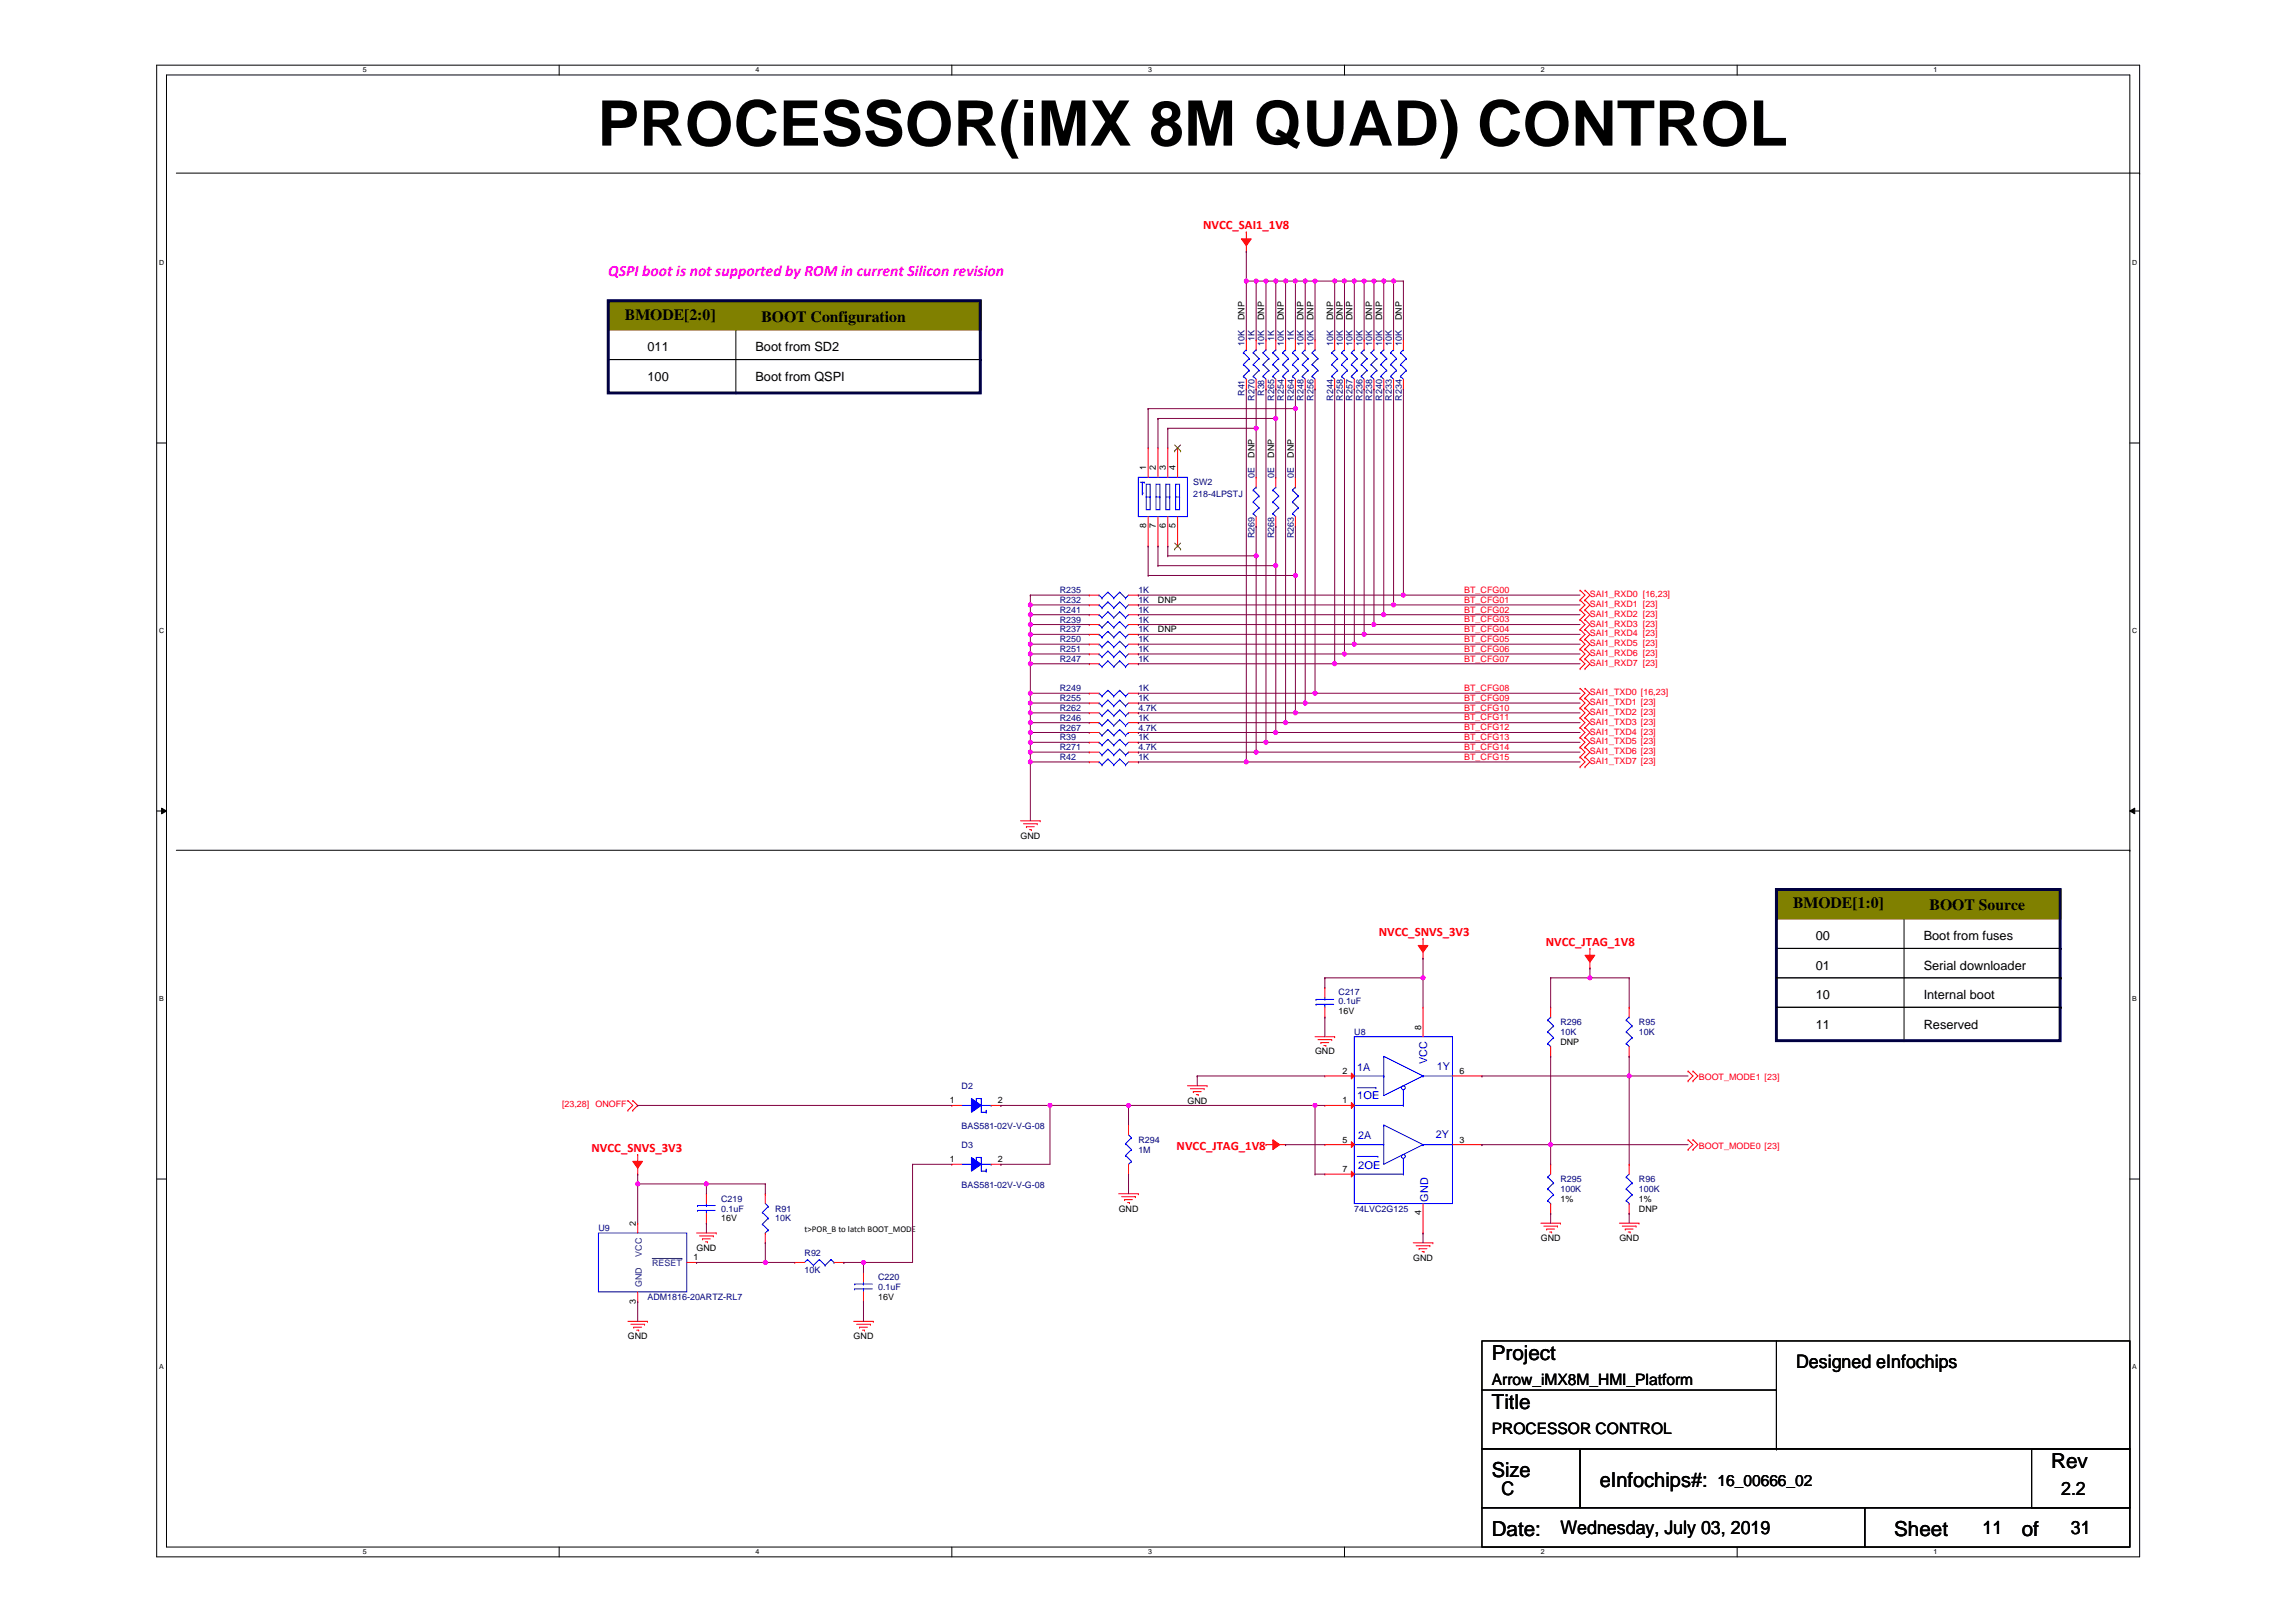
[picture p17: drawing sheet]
<svg xmlns="http://www.w3.org/2000/svg" width="297mm" height="210mm" viewBox="0 0 297 210" stroke-linecap="round" stroke-linejoin="round" font-family="sans-serif">
<defs><g id="words">
<text font-size="8.1" x="77.3" y="18.8">PROCESSOR(iMX 8M QUAD) CONTROL</text>
<g font-size="2.7">
<text x="193" y="175.9">Project</text>
<text x="193" y="182.3">Title</text>
<text x="193" y="191.2">Size</text>
<text x="265.4" y="189.9">Rev</text>
<text x="207" y="192.5">eInfochips#:</text>
<text x="193" y="198.8">Date:</text>
<text x="245.1" y="198.8">Sheet</text>
<text x="261.6" y="198.8">of</text>
</g>
<g font-size="2.4">
<text x="232.4" y="177">Designed eInfochips</text>
<text x="194.3" y="193.5">C</text>
<text x="266.6" y="193.5">2.2</text>
<text x="201.9" y="198.6">Wednesday, July 03, 2019</text>
<text x="256.5" y="198.6">11</text>
<text x="267.9" y="198.6">31</text>
</g>
<text font-size="2" fill="#f0f" x="78.7" y="35.8">QSPI boot is not supported by ROM in current Silicon revision</text>
<g font-size="2">
<text x="80.8" y="41.4">BMODE[2:0]</text>
<text x="98.5" y="41.6">BOOT Configuration</text>
<text x="232" y="117.6">BMODE[1:0]</text>
<text x="249.6" y="117.8">BOOT Source</text>
<text x="193" y="179.2">Arrow_iMX8M_HMI_Platform</text>
<text x="193" y="185.5">PROCESSOR CONTROL</text>
<text x="222.2" y="192.3">16_00666_02</text>
</g>
<g font-size="1.7" fill="#f00">
<text x="155.7" y="29.7">NVCC_SAI1_1V8</text>
<text x="178.4" y="121.1">NVCC_SNVS_3V3</text>
<text x="200" y="122.4">NVCC_JTAG_1V8</text>
<text x="76.5" y="149.1">NVCC_SNVS_3V3</text>
<text x="152.2" y="148.8">NVCC_JTAG_1V8</text>
</g>
<g font-size="1.7">
<text x="83.8" y="45.5">011</text>
<text x="97.7" y="45.5">Boot from SD2</text>
<text x="83.8" y="49.3">100</text>
<text x="97.7" y="49.3">Boot from QSPI</text>
<text x="234.9" y="121.7">00</text>
<text x="234.9" y="125.5">01</text>
<text x="248.9" y="121.7">Boot from fuses</text>
<text x="248.9" y="125.5">Serial downloader</text>
<text x="234.9" y="129.3">10</text>
<text x="248.9" y="129.3">Internal boot</text>
<text x="234.9" y="133.1">11</text>
<text x="248.9" y="133.1">Reserved</text>
</g>
<g font-size="1.4" fill="#00f">
<text x="184.6" y="137.7" transform="rotate(-90 184.6 137.7)">VCC</text>
<text x="175.6" y="138.6">1A</text>
<text x="175.6" y="142.3">1OE</text>
<text x="185.9" y="138.5">1Y</text>
<text x="175.7" y="147.4">2A</text>
<text x="185.8" y="147.2">2Y</text>
<text x="175.7" y="151.3">2OE</text>
<text x="184.8" y="155.5" transform="rotate(-90 184.8 155.5)">GND</text>
</g>
<g font-size="1.1">
<text x="161" y="41.5" transform="rotate(-90 161 41.5)">DNP</text>
<text x="163.6" y="41.5" transform="rotate(-90 163.6 41.5)">DNP</text>
<text x="166.1" y="41.5" transform="rotate(-90 166.1 41.5)">DNP</text>
<text x="168.6" y="41.5" transform="rotate(-90 168.6 41.5)">DNP</text>
<text x="169.9" y="41.5" transform="rotate(-90 169.9 41.5)">DNP</text>
<text x="172.5" y="41.5" transform="rotate(-90 172.5 41.5)">DNP</text>
<text x="173.7" y="41.5" transform="rotate(-90 173.7 41.5)">DNP</text>
<text x="175" y="41.5" transform="rotate(-90 175 41.5)">DNP</text>
<text x="177.5" y="41.5" transform="rotate(-90 177.5 41.5)">DNP</text>
<text x="178.8" y="41.5" transform="rotate(-90 178.8 41.5)">DNP</text>
<text x="181.3" y="41.5" transform="rotate(-90 181.3 41.5)">DNP</text>
<text x="162.3" y="59.2" transform="rotate(-90 162.3 59.2)">DNP</text>
<text x="164.8" y="59.2" transform="rotate(-90 164.8 59.2)">DNP</text>
<text x="167.4" y="59.2" transform="rotate(-90 167.4 59.2)">DNP</text>
<text x="148.3" y="60.9" transform="rotate(-90 148.3 60.9)">1</text>
<text x="149.5" y="60.9" transform="rotate(-90 149.5 60.9)">2</text>
<text x="150.8" y="60.9" transform="rotate(-90 150.8 60.9)">3</text>
<text x="152.1" y="60.9" transform="rotate(-90 152.1 60.9)">4</text>
<text x="148.3" y="68.4" transform="rotate(-90 148.3 68.4)">8</text>
<text x="149.5" y="68.4" transform="rotate(-90 149.5 68.4)">7</text>
<text x="150.8" y="68.4" transform="rotate(-90 150.8 68.4)">6</text>
<text x="152.1" y="68.4" transform="rotate(-90 152.1 68.4)">5</text>
<text x="149.8" y="78">DNP</text>
<text x="149.8" y="81.9">DNP</text>
<text x="132" y="108.5">GND</text>
<text x="173.2" y="131.3">16V</text>
<text x="170.1" y="136.5">GND</text>
<text x="183.8" y="133.3" transform="rotate(-90 183.8 133.3)">8</text>
<text x="201.9" y="135.2">DNP</text>
<text x="122.9" y="142.8">1</text>
<text x="129.1" y="142.8">2</text>
<text x="153.6" y="142.8">GND</text>
<text x="173.7" y="139">2</text>
<text x="173.7" y="142.8">1</text>
<text x="188.8" y="139">6</text>
<text x="173.7" y="147.9">5</text>
<text x="188.8" y="147.9">3</text>
<text x="122.9" y="150.4">1</text>
<text x="129.1" y="150.4">2</text>
<text x="173.7" y="151.7">7</text>
<text x="201.9" y="155.5">1%</text>
<text x="212" y="155.5">1%</text>
<text x="82.2" y="158.7" transform="rotate(-90 82.2 158.7)">2</text>
<text x="90.1" y="161.9">GND</text>
<text x="93.3" y="158.1">16V</text>
<text x="104.1" y="159.4">t&gt;POR_B to latch BOOT_MODE</text>
<text x="144.7" y="156.8">GND</text>
<text x="183.8" y="157.3" transform="rotate(-90 183.8 157.3)">4</text>
<text x="199.3" y="160.6">GND</text>
<text x="209.5" y="160.6">GND</text>
<text x="212" y="156.8">DNP</text>
<text x="89.7" y="163.1">1</text>
<text x="182.8" y="163.1">GND</text>
<text x="81.2" y="173.3">GND</text>
<text x="82.2" y="168.7" transform="rotate(-90 82.2 168.7)">3</text>
<text x="110.4" y="173.3">GND</text>
<text x="113.6" y="168.2">16V</text>
</g>
<g font-size="1.1" fill="#000080">
<text x="161" y="44.8" transform="rotate(-90 161 44.8)">10K</text>
<text x="162.3" y="44.1" transform="rotate(-90 162.3 44.1)">1K</text>
<text x="163.6" y="44.8" transform="rotate(-90 163.6 44.8)">10K</text>
<text x="164.8" y="44.1" transform="rotate(-90 164.8 44.1)">1K</text>
<text x="166.1" y="44.8" transform="rotate(-90 166.1 44.8)">10K</text>
<text x="167.4" y="44.1" transform="rotate(-90 167.4 44.1)">1K</text>
<text x="168.6" y="44.8" transform="rotate(-90 168.6 44.8)">10K</text>
<text x="169.9" y="44.8" transform="rotate(-90 169.9 44.8)">10K</text>
<text x="172.5" y="44.8" transform="rotate(-90 172.5 44.8)">10K</text>
<text x="173.7" y="44.8" transform="rotate(-90 173.7 44.8)">10K</text>
<text x="175" y="44.8" transform="rotate(-90 175 44.8)">10K</text>
<text x="176.3" y="44.8" transform="rotate(-90 176.3 44.8)">10K</text>
<text x="177.5" y="44.8" transform="rotate(-90 177.5 44.8)">10K</text>
<text x="178.8" y="44.8" transform="rotate(-90 178.8 44.8)">10K</text>
<text x="180.1" y="44.8" transform="rotate(-90 180.1 44.8)">10K</text>
<text x="181.3" y="44.8" transform="rotate(-90 181.3 44.8)">10K</text>
<text x="161" y="51.2" transform="rotate(-90 161 51.2)">R41</text>
<text x="162.3" y="51.9" transform="rotate(-90 162.3 51.9)">R270</text>
<text x="163.6" y="51.2" transform="rotate(-90 163.6 51.2)">R38</text>
<text x="164.8" y="51.9" transform="rotate(-90 164.8 51.9)">R265</text>
<text x="166.1" y="51.9" transform="rotate(-90 166.1 51.9)">R254</text>
<text x="167.4" y="51.9" transform="rotate(-90 167.4 51.9)">R264</text>
<text x="168.6" y="51.9" transform="rotate(-90 168.6 51.9)">R248</text>
<text x="169.9" y="51.9" transform="rotate(-90 169.9 51.9)">R256</text>
<text x="172.5" y="51.9" transform="rotate(-90 172.5 51.9)">R244</text>
<text x="173.7" y="51.9" transform="rotate(-90 173.7 51.9)">R258</text>
<text x="175" y="51.9" transform="rotate(-90 175 51.9)">R257</text>
<text x="176.3" y="51.9" transform="rotate(-90 176.3 51.9)">R236</text>
<text x="177.5" y="51.9" transform="rotate(-90 177.5 51.9)">R238</text>
<text x="178.8" y="51.9" transform="rotate(-90 178.8 51.9)">R240</text>
<text x="180.1" y="51.9" transform="rotate(-90 180.1 51.9)">R233</text>
<text x="181.3" y="51.9" transform="rotate(-90 181.3 51.9)">R234</text>
<text x="154.4" y="62.8">SW2</text>
<text x="154.4" y="64.3">218-4LPSTJ</text>
<text x="162.3" y="61.9" transform="rotate(-90 162.3 61.9)">0E</text>
<text x="164.8" y="61.9" transform="rotate(-90 164.8 61.9)">0E</text>
<text x="167.4" y="61.9" transform="rotate(-90 167.4 61.9)">0E</text>
<text x="162.3" y="69.6" transform="rotate(-90 162.3 69.6)">R269</text>
<text x="164.8" y="69.6" transform="rotate(-90 164.8 69.6)">R268</text>
<text x="167.4" y="69.6" transform="rotate(-90 167.4 69.6)">R263</text>
<text x="137.1" y="76.8">R235</text>
<text x="147.3" y="76.8">1K</text>
<text x="137.1" y="83.1">R250</text>
<text x="137.1" y="78">R232</text>
<text x="137.1" y="79.3">R241</text>
<text x="137.1" y="80.6">R239</text>
<text x="137.1" y="81.9">R237</text>
<text x="147.3" y="83.1">1K</text>
<text x="147.3" y="78">1K</text>
<text x="147.3" y="79.3">1K</text>
<text x="147.3" y="80.6">1K</text>
<text x="147.3" y="81.9">1K</text>
<text x="137.1" y="84.4">R251</text>
<text x="137.1" y="85.7">R247</text>
<text x="137.1" y="89.5">R249</text>
<text x="147.3" y="84.4">1K</text>
<text x="147.3" y="85.7">1K</text>
<text x="147.3" y="89.5">1K</text>
<text x="137.1" y="92">R262</text>
<text x="137.1" y="93.3">R246</text>
<text x="137.1" y="94.6">R267</text>
<text x="137.1" y="95.8">R39</text>
<text x="137.1" y="90.7">R255</text>
<text x="147.3" y="92">4.7K</text>
<text x="147.3" y="93.3">1K</text>
<text x="147.3" y="94.6">4.7K</text>
<text x="147.3" y="90.7">1K</text>
<text x="147.3" y="95.8">1K</text>
<text x="137.1" y="97.1">R271</text>
<text x="137.1" y="98.4">R42</text>
<text x="147.3" y="97.1">4.7K</text>
<text x="147.3" y="98.4">1K</text>
<text x="173.2" y="128.7">C217</text>
<text x="173.2" y="130">0.1uF</text>
<text x="175.2" y="133.9">U8</text>
<text x="201.9" y="132.7">R296</text>
<text x="201.9" y="133.9">10K</text>
<text x="212" y="132.7">R95</text>
<text x="212" y="133.9">10K</text>
<text x="124.4" y="140.9">D2</text>
<text x="124.4" y="148.5">D3</text>
<text x="124.4" y="146.1">BAS581-02V-V-G-08</text>
<text x="147.3" y="147.9">R294</text>
<text x="147.3" y="149.2">1M</text>
<text x="93.3" y="155.5">C219</text>
<text x="124.4" y="153.7">BAS581-02V-V-G-08</text>
<text x="201.9" y="153">R295</text>
<text x="201.9" y="154.2">100K</text>
<text x="212" y="153">R96</text>
<text x="212" y="154.2">100K</text>
<text x="77.4" y="159.3">U9</text>
<text x="93.3" y="156.8">0.1uF</text>
<text x="100.3" y="156.8">R91</text>
<text x="100.3" y="158.1">10K</text>
<text x="175.2" y="156.8">74LVC2G125</text>
<text x="104.1" y="162.5">R92</text>
<text x="104.1" y="164.8">10K</text>
<text x="113.6" y="165.7">C220</text>
<text x="113.6" y="166.9">0.1uF</text>
<text x="83.8" y="168.2">ADM1816-20ARTZ-RL7</text>
</g>
<g font-size="1.1" fill="#f00">
<text x="189.4" y="76.7">BT_CFG00</text>
<text x="189.4" y="78">BT_CFG01</text>
<text x="205.7" y="77.3">SAI1_RXD0 [16,23]</text>
<text x="189.4" y="79.3">BT_CFG02</text>
<text x="189.4" y="80.5">BT_CFG03</text>
<text x="189.4" y="81.8">BT_CFG04</text>
<text x="189.4" y="83.1">BT_CFG05</text>
<text x="205.7" y="78.5">SAI1_RXD1 [23]</text>
<text x="205.7" y="79.8">SAI1_RXD2 [23]</text>
<text x="205.7" y="81.1">SAI1_RXD3 [23]</text>
<text x="205.7" y="82.4">SAI1_RXD4 [23]</text>
<text x="205.7" y="83.6">SAI1_RXD5 [23]</text>
<text x="189.4" y="84.3">BT_CFG06</text>
<text x="189.4" y="85.6">BT_CFG07</text>
<text x="189.4" y="89.4">BT_CFG08</text>
<text x="205.7" y="84.9">SAI1_RXD6 [23]</text>
<text x="205.7" y="86.2">SAI1_RXD7 [23]</text>
<text x="205.7" y="90">SAI1_TXD0 [16,23]</text>
<text x="189.4" y="90.7">BT_CFG09</text>
<text x="189.4" y="92">BT_CFG10</text>
<text x="189.4" y="93.2">BT_CFG11</text>
<text x="189.4" y="94.5">BT_CFG12</text>
<text x="189.4" y="95.8">BT_CFG13</text>
<text x="205.7" y="91.2">SAI1_TXD1 [23]</text>
<text x="205.7" y="92.5">SAI1_TXD2 [23]</text>
<text x="205.7" y="93.8">SAI1_TXD3 [23]</text>
<text x="205.7" y="95.1">SAI1_TXD4 [23]</text>
<text x="189.4" y="97">BT_CFG14</text>
<text x="189.4" y="98.3">BT_CFG15</text>
<text x="205.7" y="96.3">SAI1_TXD5 [23]</text>
<text x="205.7" y="97.6">SAI1_TXD6 [23]</text>
<text x="205.7" y="98.9">SAI1_TXD7 [23]</text>
<text x="72.7" y="143.3">[23,28] ONOFF</text>
<text x="219.8" y="139.8">BOOT_MODE1 [23]</text>
<text x="219.8" y="148.7">BOOT_MODE0 [23]</text>
</g>
<g font-size="1.1" fill="#004080">
<text x="83" y="166.5" transform="rotate(-90 83 166.5)">GND</text>
<text x="83" y="162.6" transform="rotate(-90 83 162.6)">VCC</text>
<text x="84.4" y="163.9">RESET</text>
</g>
<g font-size=".9">
<text x="46.9" y="9.4">5</text>
<text x="97.7" y="9.4">4</text>
<text x="148.5" y="9.4">3</text>
<text x="199.3" y="9.4">2</text>
<text x="250.1" y="9.4">1</text>
<text x="20.6" y="34.3">D</text>
<text x="275.9" y="34.3">D</text>
<text x="20.6" y="82">C</text>
<text x="275.9" y="82">C</text>
<text x="20.6" y="129.6">B</text>
<text x="275.9" y="129.6">B</text>
<text x="20.6" y="177.2">A</text>
<text x="275.9" y="177.2">A</text>
<text x="46.9" y="201.1">5</text>
<text x="97.7" y="201.1">4</text>
<text x="148.5" y="201.1">3</text>
<text x="199.3" y="201.1">2</text>
<text x="250.1" y="201.1">1</text>
</g>
</g></defs>
<path d="M20.3 8.4h256.5v193.1h-256.5zM21.5 9.7h254v190.5h-254z" fill="none" stroke="#000" stroke-width=".13"/>
<g fill="#fff">
<path d="M46.9 8.6h.5v1h-.5z"/>
<path d="M46.9 200.3h.5v1h-.5z"/>
</g>
<path d="M72.3 8.4v1.3M72.3 200.2v1.3" fill="none" stroke="#000" stroke-width=".13"/>
<g fill="#fff">
<path d="M97.7 8.6h.5v1h-.5z"/>
<path d="M97.7 200.3h.5v1h-.5z"/>
</g>
<path d="M123.1 8.4v1.3M123.1 200.2v1.3" fill="none" stroke="#000" stroke-width=".13"/>
<g fill="#fff">
<path d="M148.5 8.6h.5v1h-.5z"/>
<path d="M148.5 200.3h.5v1h-.5z"/>
</g>
<path d="M173.9 8.4v1.3M173.9 200.2v1.3" fill="none" stroke="#000" stroke-width=".13"/>
<g fill="#fff">
<path d="M199.3 8.6h.5v1h-.5z"/>
<path d="M199.3 200.3h.5v1h-.5z"/>
</g>
<path d="M224.7 8.4v1.3M224.7 200.2v1.3" fill="none" stroke="#000" stroke-width=".13"/>
<g fill="#fff">
<path d="M250.1 8.6h.5v1h-.5z"/>
<path d="M250.1 200.3h.5v1h-.5z"/>
<path d="M20.6 33.5h.6v1h-.6z"/>
<path d="M275.9 33.5h.6v1h-.6z"/>
<path d="M20.6 81.1h.6v1.1h-.6z"/>
<path d="M275.9 81.1h.6v1.1h-.6z"/>
</g>
<path d="M20.3 57.3h1.2M275.5 57.3h1.3" fill="none" stroke="#000" stroke-width=".13"/>
<g fill="#fff">
<path d="M20.6 128.8h.6v1h-.6z"/>
<path d="M275.9 128.8h.6v1h-.6z"/>
</g>
<path d="M20.3 105h1.2M20.9 104.6l.6 .4-.6 .3zM275.5 105l.7-.4v.7zM275.5 105h1.3" fill="none" stroke="#000" stroke-width=".13"/>
<path d="M20.9 104.6l.6 .4-.6 .3zM275.5 105l.7-.4v.7z" fill="#000"/>
<g fill="#fff">
<path d="M20.6 176.4h.6v1h-.6z"/>
<path d="M275.8 176.4h.7v1h-.7z"/>
</g>
<path d="M22.8 22.4h254M95.2 38.9v12M276.8 22.4h.1M78.7 46.5h48.2M95.2 50.9h.1M126.9 46.5h.1M20.3 152.6h1.2M275.5 152.6h1.3" fill="none" stroke="#000" stroke-width=".13"/>
<path d="M78.7 38.9h48.3v3.8h-48.3z" fill-rule="evenodd" fill="#808000"/>
<path d="M78.7 38.9h48.3v3.8h-48.3z" fill="none" stroke="#808000" stroke-width=".13"/>
<path d="M22.8 110h252.7M246.3 115.1v19.6M275.5 110h.1M229.8 122.7h36.8M246.3 134.7h.1M266.6 122.7h.1" fill="none" stroke="#000" stroke-width=".13"/>
<path d="M78.7 38.9h48.1v12h-48.1z" fill="none" stroke="#000040" stroke-width=".38"/>
<path d="M229.8 115.1h36.9v3.8h-36.9z" fill-rule="evenodd" fill="#808000"/>
<path d="M229.8 115.1h36.9v3.8h-36.9z" fill="none" stroke="#808000" stroke-width=".13"/>
<path d="M229.8 115.1h36.7v19.6h-36.7z" fill="none" stroke="#000040" stroke-width=".38"/>
<path d="M229.8 126.5h36.8M229.8 130.4h36.8M266.6 126.5h.1M266.6 130.4h.1" fill="none" stroke="#000" stroke-width=".13"/>
<path d="M161.2 32.6h.1M161.2 31.7v.9" fill="none" stroke="#f00" stroke-width=".13"/>
<path d="M160.6 30.9h1.3l-.7 .9z" fill-rule="evenodd" fill="#f00"/>
<g fill="none" stroke="#f00" stroke-width=".13">
<path d="M160.6 30.9h1.3l-.7 .9zM161.2 30h.1M161.2 30v1.4M132 106.2h2.6M132.4 106.6h1.8M132.8 107h.1M132.8 107h1M133.2 107.4h.2M133.4 107.4h.1M134.2 106.6h.1M134.6 106.2h.1M184.1 124h.1"/>
<path d="M184.1 123.1v.9"/>
</g>
<path d="M183.5 122.4h1.2l-.6 .8z" fill-rule="evenodd" fill="#f00"/>
<path d="M183.5 122.4h1.2l-.6 .8zM184.1 121.5h.1M184.1 121.5v1.4M205.7 125.3h.1M205.7 124.4v.9" fill="none" stroke="#f00" stroke-width=".13"/>
<path d="M205.1 123.6h1.2l-.6 .9z" fill-rule="evenodd" fill="#f00"/>
<g fill="none" stroke="#f00" stroke-width=".13">
<path d="M170.1 134.2h2.6M170.5 134.5h1.8M170.9 134.9h.1M170.9 134.9h1M171.3 135.3h.2M171.5 135.3h.1M172.3 134.5h.1M172.7 134.2h.1M205.1 123.6h1.2l-.6 .9zM205.7 122.7h.1M205.7 122.7v1.4M153.6 140.5h2.6"/>
<path d="M154 140.9h1.8M154.4 141.3h.1M154.4 141.3h1M154.8 141.7h.2M155 141.7h.1M155.8 140.9h.1M156.2 140.5h.1M165.4 148.1h.9M166.3 148.1h.1"/>
</g>
<path d="M164.7 147.5l.9 .6-.9 .7z" fill-rule="evenodd" fill="#f00"/>
<path d="M82.5 151.9h.1M82.5 151.1v.8M163.8 148.1h.1M163.8 148.1h1.4M164.7 147.5l.9 .6-.9 .7z" fill="none" stroke="#f00" stroke-width=".13"/>
<path d="M81.9 150.3h1.2l-.6 .9z" fill-rule="evenodd" fill="#f00"/>
<g fill="none" stroke="#f00" stroke-width=".13">
<path d="M167.6 50.3h.1M167.6 44h.1M167.6 44v1.3M167.6 49.1v1.2M204.4 77.6h.1M204.4 76.4h.1M204.4 78.9h.1M204.4 76.4l.7 .6-.7 .6M204.4 77.6l.7 .7-.7 .6M204.4 78.9l.7 .7-.7 .6M205.1 77.6h.1M205.1 76.4h.1"/>
<path d="M205.1 78.9h.1M205.1 76.4l.6 .6-.6 .6M205.1 77.6l.6 .7-.6 .6M205.1 78.9l.6 .7-.6 .6M140.9 97.3h.1M140.9 97.3h1.3M146 97.3h1.3M147.3 97.3h.1M204.4 80.2h.1M204.4 81.5h.1M204.4 82.7h.1M204.4 84h.1"/>
<path d="M204.4 85.3h.1M204.4 86.5h.1M204.4 89.1h.1M204.4 90.3h.1M204.4 91.6h.1M204.4 92.9h.1M204.4 94.2h.1M204.4 95.4h.1M204.4 96.7h.1M204.4 98h.1M204.4 99.2h.1M204.4 80.2l.7 .6-.7 .7"/>
<path d="M204.4 81.5l.7 .6-.7 .6M204.4 82.7l.7 .7-.7 .6M204.4 84l.7 .6-.7 .7M204.4 85.3l.7 .6-.7 .6M204.4 89.1l.7 .6-.7 .6M204.4 90.3l.7 .7-.7 .6M204.4 91.6l.7 .7-.7 .6M204.4 92.9l.7 .6-.7 .7M204.4 94.2l.7 .6-.7 .6M204.4 95.4l.7 .7-.7 .6M204.4 96.7l.7 .6-.7 .7M204.4 98l.7 .6-.7 .6"/>
<path d="M205.1 80.2h.1M205.1 81.5h.1M205.1 82.7h.1M205.1 84h.1M205.1 85.3h.1M205.1 86.5h.1M205.1 90.3h.1M205.1 89.1h.1M205.1 91.6h.1M205.1 92.9h.1M205.1 94.2h.1M205.1 95.4h.1"/>
<path d="M205.1 96.7h.1M205.1 98h.1M205.1 99.2h.1M205.1 80.2l.6 .6-.6 .7M205.1 81.5l.6 .6-.6 .6M205.1 82.7l.6 .7-.6 .6M205.1 84l.6 .6-.6 .7M205.1 85.3l.6 .6-.6 .6M205.1 89.1l.6 .6-.6 .6M205.1 90.3l.6 .7-.6 .6M205.1 91.6l.6 .7-.6 .6M205.1 92.9l.6 .6-.6 .7"/>
<path d="M205.1 94.2l.6 .6-.6 .6M205.1 95.4l.6 .7-.6 .6M205.1 96.7l.6 .6-.6 .7M205.1 98l.6 .6-.6 .6M218.4 138.6h.1M218.4 139.9h.1M218.4 138.6l.6 .6-.6 .7M219 138.6h.1M219 139.9h.1M219 138.6l.7 .6-.7 .7M81.2 143.7h.1M81.2 142.4h.1"/>
<path d="M81.2 142.4l.7 .7-.7 .6M81.9 150.3h1.2l-.6 .9zM81.9 142.4h.1M81.9 143.7h.1M81.9 142.4l.6 .7-.6 .6M82.5 149.4h.1M82.5 149.4v1.4M90.1 159.6h2.6M90.5 159.9h1.8M92.3 159.9h.1M92.7 159.6h.1M144.7 154.5h2.6"/>
<path d="M145.1 154.9h1.8M145.5 155.2h.1M145.5 155.2h1M145.9 155.6h.2M146.1 155.6h.1M146.9 154.9h.1M147.3 154.5h.1M199.3 158.3h2.6M199.7 158.7h1.8M200.1 159.1h.1M200.1 159.1h1M200.5 159.4h.2"/>
<path d="M200.7 159.4h.1M201.5 158.7h.1M201.9 158.3h.1M209.5 158.3h2.5M209.9 158.7h1.8M210.3 159.1h.1M210.3 159.1h1M210.6 159.4h.3M210.9 159.4h.1M211.7 158.7h.1M212 158.3h.1M218.4 147.5h.1"/>
<path d="M218.4 148.8h.1M218.4 147.5l.6 .6-.6 .7M219 147.5h.1M219 148.8h.1M219 147.5l.7 .6-.7 .7M81.2 171h2.6M81.6 171.4h1.8M82 171.8h.1M82 171.8h1M82.4 172.1h.2M82.6 172.1h.1M83.4 171.4h.1"/>
<path d="M83.8 171h.1M90.9 160.3h.1M90.9 160.3h1M91.3 160.7h.2M91.5 160.7h.1M110.4 171h2.6M110.8 171.4h1.8M111.2 171.8h.1M111.2 171.8h1M111.6 172.1h.2M111.8 172.1h.1M112.6 171.4h.1"/>
<path d="M113 171h.1M182.8 160.8h2.6M183.2 161.2h1.8M183.6 161.6h.1M183.6 161.6h1M184 162h.2M184.2 162h.1M185 161.2h.1M185.4 160.8h.1"/>
</g>
<path d="M191.7 173.5h83.8v14h-83.8zM191.7 179.9h38.1M229.8 179.9h.1M229.8 173.5v14M191.7 187.5h12.7v7.6h-12.7zM191.7 195.1h49.6v5.1h-49.6zM204.4 187.5h71.1v7.6h-71.1zM229.8 187.5h.1M241.3 195.1h34.2v5.1h-34.2zM262.8 187.5h12.7v7.6h-12.7z" fill="none" stroke="#000" stroke-width=".13"/>
<g fill="none" stroke="#00f" stroke-width=".13">
<path d="M167.2 48.7h.1M167.2 47.2h.1M167.2 45.6h.1M167.2 48.7l.4 .4M167.2 47.2l.8 .7M167.2 45.6l.8 .8M167.6 45.3h.1M167.6 45.3l-.4 .3M168 47.9h.1M168 46.4h.1M168 47.9l-.8 .8M168 46.4l-.8 .8"/>
<path d="M142.2 97.3l.4 .4M142.6 97.7h.1M143.3 97h.1M143.3 97l-.7 .7M143.3 97l.8 .7M144.1 97.7h.1M144.9 97h.1M144.9 97l-.8 .7M144.9 97l.7 .7M145.6 97.7h.1M146 97.3h.1M146 97.3l-.4 .4"/>
<path d="M124.4 150.7h1.3M125.7 150.7h.1M126.3 149.8h.1M126.3 149.8h.6M126.9 149.8h.1M126.9 149.8v1.8h.7M126.9 150.7h1.3M127.6 151.6h.1M128.2 150.7h.1"/>
</g>
<path d="M125.7 149.8l1.2 .9-1.2 .9z" fill-rule="evenodd" fill="#00f"/>
<g fill="none" stroke="#00f" stroke-width=".13">
<path d="M168.5 48.7h.1M168.5 47.2h.1M168.5 45.6h.1M168.5 48.7l.4 .4M168.5 47.2l.7 .7M168.5 45.6l.7 .8M168.9 45.3h.1M168.9 45.3l-.4 .3M169.2 47.9h.1M169.2 46.4h.1M169.2 47.9l-.7 .8M169.2 46.4l-.7 .8"/>
<path d="M169.7 48.7h.1M169.7 47.2h.1M169.7 45.6h.1M169.7 48.7l.4 .4M169.7 47.2l.8 .7M169.7 45.6l.8 .8M170.1 45.3h.1M170.1 45.3l-.4 .3M170.5 47.9h.1M170.5 46.4h.1M170.5 47.9l-.8 .8M170.5 46.4l-.8 .8"/>
<path d="M142.2 77h.1M142.2 77l.4 .4M142.6 77.4h.1M143.3 76.6h.1M143.3 76.6l.8 .8M143.3 76.6l-.7 .8M144.1 77.4h.1M144.9 76.6h.1M144.9 76.6l.7 .8M144.9 76.6l-.8 .8M145.6 77.4h.1M146 77l-.4 .4"/>
<path d="M142.2 83.4h.1M142.2 83.4l.4 .3M142.2 92.3l.4 .3M142.6 83.7h.1M142.6 92.6h.1M143.3 83h.1M143.3 91.9h.1M143.3 83l.8 .7M143.3 83l-.7 .7M143.3 91.9l-.7 .7M143.3 91.9l.8 .7M144.1 83.7h.1"/>
<path d="M144.1 92.6h.1M144.9 83h.1M144.9 91.9h.1M144.9 83l.7 .7M144.9 83l-.8 .7M144.9 91.9l-.8 .7M144.9 91.9l.7 .7M145.6 83.7h.1M145.6 92.6h.1M146 92.3h.1M146 83.4l-.4 .3M146 92.3l-.4 .3"/>
<path d="M175.2 134.2h12.7v21.6h-12.7zM175.2 139.2h3.8M179 139.2h.1M179 136.7h.1M179 136.7v5.1l5.1-2.6M179 136.7l5.1 2.5M184.1 139.2h.1M184.1 139.2h3.8M187.9 139.2h.1M125.7 149.8l1.2 .9-1.2 .9zM126.3 150h.1M126.3 149.8v.2"/>
<path d="M127.6 151.3h.1M127.6 151.3v.3M175.2 148.1h.1M175.2 143.1h6.4M175.2 148.1h3.8M175.2 151.9h6.4M175.6 140.8h2.4M175.6 149.7h2.7M178 140.8h.1M178.3 149.7h.1M179 145.6h.1M179 145.6v5.1l5.1-2.6"/>
<path d="M179 145.6l5.1 2.5M181.6 143.1h.1M181.6 141h.1M181.6 151.9h.1M181.6 149.9h.1M181.6 141v2.1M181.6 149.9v2M184.1 148.1h.1M184.1 148.1h3.8M187.9 148.1h.1M104.5 163h.1M104.5 163l-.4 .4"/>
<path d="M104.5 163l.7 .8M105.2 163.8h.1M106 163h.1M106 163l-.8 .8M106 163l.8 .8M106.8 163.8h.1M107.5 163h.1M107.5 163l-.7 .8M107.5 163l.4 .4M107.9 163.4h.1"/>
<circle cx="181.6" cy="149.7" r=".25"/>
<circle cx="181.6" cy="140.8" r=".25"/>
</g>
<g fill="none" stroke="#f00" stroke-width=".13">
<path d="M168.9 50.3h.1M168.9 44h.1M168.9 44v1.3M168.9 49.1v1.2M170.1 50.3h.1M170.1 44h.1M170.1 44v1.3M170.1 49.1v1.2M140.9 77h.1M140.9 77h1.3M146 77h1.3M147.3 77h.1"/>
<path d="M140.9 83.4h.1M140.9 92.3h.1M140.9 83.4h1.3M140.9 92.3h1.3M146 83.4h1.3M146 92.3h1.3M147.3 83.4h.1M147.3 92.3h.1M187.9 139.2h3.8M191.7 139.2h.1M123.1 150.7h.1M123.1 150.7h1.3"/>
<path d="M128.2 150.7h1.3M129.5 150.7h.1M187.9 148.1h3.8M191.7 148.1h.1M102.8 163.4h.1M102.8 163.4h1.3M107.9 163.4h1.3M109.2 163.4h.1"/>
</g>
<path d="M174.8 138.9l.4 .3-.4 .4z" fill="#f00"/>
<path d="M171.4 139.2h.1M171.4 139.2h3.8M174.8 138.9l.4 .3-.4 .4z" fill="none" stroke="#f00" stroke-width=".13"/>
<path d="M174.8 151.6l.4 .3-.4 .4z" fill="#f00"/>
<path d="M171.4 151.9h.1M171.4 151.9h3.8M174.8 151.6l.4 .3-.4 .4z" fill="none" stroke="#f00" stroke-width=".13"/>
<path d="M174.8 142.7l.4 .4-.4 .3z" fill="#f00"/>
<path d="M171.4 143.1h.1M171.4 143.1h3.8M174.8 142.7l.4 .4-.4 .3z" fill="none" stroke="#f00" stroke-width=".13"/>
<path d="M174.8 147.8l.4 .3-.4 .4z" fill="#f00"/>
<g fill="none" stroke="#f00" stroke-width=".13">
<path d="M148.5 58h.1M148.5 58v3.8M149.8 58h.1M149.8 58v3.8M151.1 58h.1M151.1 58v3.8M152.4 58h.1M152.4 58v3.8M172.7 50.3h.1M172.7 44h.1M172.7 44v1.3M172.7 49.1v1.2"/>
<path d="M173.9 50.3h.1M173.9 44h.1M173.9 44v1.3M173.9 49.1v1.2M175.2 50.3h.1M175.2 44h.1M175.2 44v1.3M175.2 49.1v1.2M140.9 78.3h.1M140.9 79.6h.1M140.9 78.3h1.3M140.9 79.6h1.3"/>
<path d="M146 78.3h1.3M146 79.6h1.3M147.3 78.3h.1M147.3 79.6h.1M148.5 70.7h.1M148.5 66.9v3.8M149.8 70.7h.1M149.8 66.9v3.8M151.1 70.7h.1M151.1 66.9v3.8M152.4 70.7h.1M152.4 66.9v3.8"/>
<path d="M140.9 98.6h.1M140.9 84.6h.1M140.9 93.5h.1M140.9 98.6h1.3M140.9 84.6h1.3M140.9 93.5h1.3M146 98.6h1.3M146 84.6h1.3M146 93.5h1.3M147.3 98.6h.1M147.3 84.6h.1M147.3 93.5h.1"/>
<path d="M171.4 127.8h.1M171.4 131.6h.1M171.4 127.8v1.3M171.4 130.4v1.2M184.1 130.4h.1M184.1 130.4v3.8M210.8 136.7h.1M210.8 130.4h.1M210.8 130.4v1.2M210.8 135.4v1.3M91.4 154.5h.1M91.4 158.3h.1"/>
<path d="M91.4 154.5v1.3M91.4 157v1.3M171.4 148.1h.1M171.4 148.1h3.8M174.8 147.8l.4 .3-.4 .4zM184.1 159.6h.1M184.1 155.8v3.8"/>
</g>
<g fill="none" stroke="#00f" stroke-width=".13">
<path d="M172.3 48.7h.1M172.3 47.2h.1M172.3 45.6h.1M172.3 48.7l.4 .4M172.3 47.2l.8 .7M172.3 45.6l.8 .8M172.7 45.3h.1M172.7 45.3l-.4 .3M173.1 47.9h.1M173.1 46.4h.1M173.1 47.9l-.8 .8M173.1 46.4l-.8 .8"/>
<path d="M173.6 48.7h.1M173.6 47.2h.1M173.6 45.6h.1M173.6 48.7l.3 .4M173.6 47.2l.7 .7M173.6 45.6l.7 .8M173.9 45.3h.1M173.9 45.3l-.3 .3M174.3 47.9h.1M174.3 46.4h.1M174.3 47.9l-.7 .8M174.3 46.4l-.7 .8"/>
<path d="M174.8 48.7h.1M174.8 47.2h.1M174.8 45.6h.1M174.8 48.7l.4 .4M174.8 47.2l.8 .7M174.8 45.6l.8 .8M175.2 45.3h.1M175.2 45.3l-.4 .3M175.6 47.9h.1M175.6 46.4h.1M175.6 47.9l-.8 .8M175.6 46.4l-.8 .8"/>
<path d="M142.2 78.3h.1M142.2 79.6h.1M142.2 78.3l.4 .4M142.2 79.6l.4 .3M142.6 78.7h.1M142.6 79.9h.1M143.3 77.9h.1M143.3 79.2h.1M143.3 77.9l.8 .8M143.3 77.9l-.7 .8M143.3 79.2l.8 .7M143.3 79.2l-.7 .7"/>
<path d="M144.1 78.7h.1M144.1 79.9h.1M144.9 77.9h.1M144.9 79.2h.1M144.9 77.9l.7 .8M144.9 77.9l-.8 .8M144.9 79.2l.7 .7M144.9 79.2l-.8 .7M145.6 78.7h.1M145.6 79.9h.1M146 78.3l-.4 .4M146 79.6l-.4 .3"/>
<path d="M147.3 61.8h6.3v5.1h-6.3zM147.5 62.4h.5M147.8 63.9h.1M147.8 62.4h.1M147.8 62.4v1.5M147.9 63.8l-.1 .1M148 62.4h.1M148.3 62.7h.5v3.3h-.5zM148.3 64.3h.5M148.8 64.3h.1M149.6 62.7h.5v3.3h-.5zM149.6 64.3h.5"/>
<path d="M150.1 64.3h.1M150.8 62.7h.5v3.3h-.5zM150.8 64.3h.5M151.3 64.3h.1M152.1 62.7h.5v3.3h-.5zM152.1 64.3h.5M152.6 64.3h.1M142.2 98.6h.1M142.2 84.6h.1M142.2 93.5h.1M142.2 98.6l.4 .4M142.2 84.6l.4 .4"/>
<path d="M142.2 93.5l.4 .4M142.6 99h.1M142.6 85h.1M142.6 93.9h.1M143.3 98.2h.1M143.3 84.3h.1M143.3 93.1h.1M143.3 98.2l.8 .8M143.3 98.2l-.7 .8M143.3 84.3l.8 .7M143.3 84.3l-.7 .7M143.3 93.1l.8 .8"/>
<path d="M143.3 93.1l-.7 .8M144.1 99h.1M144.1 85h.1M144.1 93.9h.1M144.9 98.2h.1M144.9 84.3h.1M144.9 93.1h.1M144.9 98.2l.7 .8M144.9 98.2l-.8 .8M144.9 84.3l.7 .7M144.9 84.3l-.8 .7M144.9 93.1l.7 .8"/>
<path d="M144.9 93.1l-.8 .8M145.6 99h.1M145.6 85h.1M145.6 93.9h.1M146 98.6l-.4 .4M146 84.6l-.4 .4M146 93.5l-.4 .4M170.3 130h.1M170.3 129.3h.1M170.3 130h2.2M170.3 129.3h2.2M171.4 129.3h.1"/>
<path d="M171.4 130h.1M171.4 129.1v.2M171.4 130v.4M210.4 135.1h.1M210.4 133.5h.1M210.4 132h.1M210.4 135.1l.4 .3M210.4 133.5l.8 .8M210.4 132l.8 .8M210.8 131.6h.1M210.8 131.6l-.4 .4M211.2 134.3h.1"/>
<path d="M211.2 132.8h.1M211.2 134.3l-.8 .8M211.2 132.8l-.8 .7M90.2 156.6h.1M90.2 156h.1M90.2 156.6h2.3M90.2 156h2.3M91.4 156h.1M91.4 156.6h.1M91.4 155.8v.2M91.4 156.6v.4M124.4 143.1h1.3"/>
<path d="M125.7 143.1h.1M126.3 142.2h.1M126.3 142.2h.6M126.9 142.2h.1M126.9 142.2v1.7h.7M126.9 143.1h1.3M127.6 143.9h.1M128.2 143.1h.1"/>
</g>
<path d="M152 58.4h.1M152 57.6l.7 .8M152.7 57.6l-.7 .8M152.7 58.4h.1M152 71.1h.1M152 70.3l.7 .8M152.7 70.3l-.7 .8M152.7 71.1h.1" fill="none" stroke="#804000" stroke-width=".13"/>
<path d="M125.7 142.2l1.2 .9-1.2 .8z" fill-rule="evenodd" fill="#00f"/>
<g fill="none" stroke="#00f" stroke-width=".13">
<path d="M160.9 48.7h.1M160.9 47.2h.1M160.9 45.6h.1M160.9 48.7l.3 .4M160.9 47.2l.7 .7M160.9 45.6l.7 .8M161.2 45.3h.1M161.2 45.3l-.3 .3M161.6 47.9h.1M161.6 46.4h.1M161.6 47.9l-.7 .8M161.6 46.4l-.7 .8"/>
<path d="M162.1 48.7h.1M162.1 47.2h.1M162.1 45.6h.1M162.1 48.7l.4 .4M162.1 47.2l.8 .7M162.1 45.6l.8 .8M162.5 45.3h.1M162.5 45.3l-.4 .3M162.9 47.9h.1M162.9 46.4h.1M162.9 47.9l-.8 .8M162.9 46.4l-.8 .8"/>
<path d="M163.4 48.7h.1M163.4 47.2h.1M163.4 45.6h.1M163.4 48.7l.4 .4M163.4 47.2l.8 .7M163.4 45.6l.8 .8M163.8 45.3h.1M163.8 45.3l-.4 .3M164.2 47.9h.1M164.2 46.4h.1M164.2 47.9l-.8 .8M164.2 46.4l-.8 .8"/>
<path d="M164.7 48.7h.1M164.7 47.2h.1M164.7 45.6h.1M164.7 48.7l.4 .4M164.7 47.2l.7 .7M164.7 45.6l.7 .8M165.1 45.3h.1M165.1 45.3l-.4 .3M165.4 47.9h.1M165.4 46.4h.1M165.4 47.9l-.7 .8M165.4 46.4l-.7 .8"/>
<path d="M165.9 48.7h.1M165.9 47.2h.1M165.9 45.6h.1M165.9 48.7l.4 .4M165.9 47.2l.8 .7M165.9 45.6l.8 .8M166.3 45.3h.1M166.3 45.3l-.4 .3M166.7 47.9h.1M166.7 46.4h.1M166.7 47.9l-.8 .8M166.7 46.4l-.8 .8"/>
<path d="M176.1 48.7h.1M176.1 47.2h.1M176.1 45.6h.1M176.1 48.7l.4 .4M176.1 47.2l.8 .7M176.1 45.6l.8 .8M176.5 45.3h.1M176.5 45.3l-.4 .3M176.9 47.9h.1M176.9 46.4h.1M176.9 47.9l-.8 .8M176.9 46.4l-.8 .8"/>
<path d="M177.4 48.7h.1M177.4 47.2h.1M177.4 45.6h.1M177.4 48.7l.4 .4M177.4 47.2l.7 .7M177.4 45.6l.7 .8M177.8 45.3h.1M177.8 45.3l-.4 .3M178.1 47.9h.1M178.1 46.4h.1M178.1 47.9l-.7 .8M178.1 46.4l-.7 .8"/>
<path d="M178.6 48.7h.1M178.6 47.2h.1M178.6 45.6h.1M178.6 48.7l.4 .4M178.6 47.2l.8 .7M178.6 45.6l.8 .8M179 45.3h.1M179 45.3l-.4 .3M179.4 47.9h.1M179.4 46.4h.1M179.4 47.9l-.8 .8M179.4 46.4l-.8 .8"/>
<path d="M179.9 48.7h.1M179.9 47.2h.1M179.9 45.6h.1M179.9 48.7l.4 .4M179.9 47.2l.8 .7M179.9 45.6l.8 .8M180.3 45.3h.1M180.3 45.3l-.4 .3M180.7 47.9h.1M180.7 46.4h.1M180.7 47.9l-.8 .8M180.7 46.4l-.8 .8"/>
<path d="M181.2 48.7h.1M181.2 47.2h.1M181.2 45.6h.1M181.2 48.7l.4 .4M181.2 47.2l.7 .7M181.2 45.6l.7 .8M181.6 45.3h.1M181.6 45.3l-.4 .3M181.9 47.9h.1M181.9 46.4h.1M181.9 47.9l-.7 .8M181.9 46.4l-.7 .8"/>
<path d="M162.1 66.5h.1M162.1 64.9h.1M162.1 63.4h.1M162.1 66.5l.4 .4M162.1 64.9l.8 .8M162.1 63.4l.8 .8M162.5 63h.1M162.5 63l-.4 .4M162.9 65.7h.1M162.9 64.2h.1M162.9 65.7l-.8 .8M162.9 64.2l-.8 .7"/>
<path d="M164.7 66.5h.1M164.7 64.9h.1M164.7 63.4h.1M164.7 66.5l.4 .4M164.7 64.9l.7 .8M164.7 63.4l.7 .8M165.1 63h.1M165.1 63l-.4 .4M165.4 65.7h.1M165.4 64.2h.1M165.4 65.7l-.7 .8M165.4 64.2l-.7 .7"/>
<path d="M167.2 66.5h.1M167.2 64.9h.1M167.2 63.4h.1M167.2 66.5l.4 .4M167.2 64.9l.8 .8M167.2 63.4l.8 .8M167.6 63h.1M167.6 63l-.4 .4M168 65.7h.1M168 64.2h.1M168 65.7l-.8 .8M168 64.2l-.8 .7"/>
<path d="M142.2 85.9h.1M142.2 80.8h.1M142.2 96.1h.1M142.2 89.7h.1M142.2 82.1h.1M142.2 91h.1M142.2 85.9l.4 .4M142.2 94.8l.4 .4M142.2 80.8l.4 .4M142.2 96.1l.4 .3M142.2 89.7l.4 .4M142.2 82.1l.4 .4"/>
<path d="M142.2 91l.4 .4M142.6 86.3h.1M142.6 95.2h.1M142.6 81.2h.1M142.6 96.4h.1M142.6 90.1h.1M142.6 82.5h.1M142.6 91.4h.1M143.3 85.5h.1M143.3 94.4h.1M143.3 80.4h.1M143.3 95.7h.1"/>
<path d="M143.3 89.3h.1M143.3 81.7h.1M143.3 90.6h.1M143.3 85.5l.8 .8M143.3 85.5l-.7 .8M143.3 94.4l-.7 .8M143.3 94.4l.8 .8M143.3 80.4l.8 .8M143.3 80.4l-.7 .8M143.3 95.7l.8 .7M143.3 95.7l-.7 .7M143.3 89.3l.8 .8"/>
<path d="M143.3 89.3l-.7 .8M143.3 81.7l.8 .8M143.3 81.7l-.7 .8M143.3 90.6l.8 .8M143.3 90.6l-.7 .8M144.1 86.3h.1M144.1 95.2h.1M144.1 81.2h.1M144.1 96.4h.1M144.1 90.1h.1M144.1 82.5h.1M144.1 91.4h.1"/>
<path d="M144.9 85.5h.1M144.9 94.4h.1M144.9 80.4h.1M144.9 95.7h.1M144.9 89.3h.1M144.9 81.7h.1M144.9 90.6h.1M144.9 85.5l.7 .8M144.9 85.5l-.8 .8M144.9 94.4l-.8 .8M144.9 94.4l.7 .8M144.9 80.4l.7 .8"/>
<path d="M144.9 80.4l-.8 .8M144.9 95.7l.7 .7M144.9 95.7l-.8 .7M144.9 89.3l.7 .8M144.9 89.3l-.8 .8M144.9 81.7l.7 .8M144.9 81.7l-.8 .8M144.9 90.6l.7 .8M144.9 90.6l-.8 .8M145.6 86.3h.1M145.6 95.2h.1M145.6 81.2h.1"/>
<path d="M145.6 96.4h.1M145.6 90.1h.1M145.6 82.5h.1M145.6 91.4h.1M146 94.8h.1M146 85.9l-.4 .4M146 94.8l-.4 .4M146 82.1l-.4 .4M146 80.8l-.4 .4M146 96.1l-.4 .3M146 89.7l-.4 .4M146 91l-.4 .4"/>
<path d="M200.2 135.1h.1M200.2 133.5h.1M200.2 132h.1M200.2 135.1l.4 .3M200.2 133.5l.8 .8M200.2 132l.8 .8M200.6 131.6h.1M200.6 131.6l-.4 .4M201 134.3h.1M201 132.8h.1M201 134.3l-.8 .8M201 132.8l-.8 .7"/>
<path d="M77.4 159.6h11.5v7.6h-11.5zM98.6 156.9h.1M98.6 158.4h.1M98.6 156.9l.8 .8M98.6 158.4l.8 .8M99 159.6h.1M99 155.8l.4 .3M99.4 156.1h.1M99.4 157.7h.1M99.4 159.2h.1M99.4 156.1l-.8 .8M99.4 157.7l-.8 .7"/>
<path d="M99.4 159.2l-.4 .4M125.7 142.2l1.2 .9-1.2 .8zM126.3 142.4h.1M126.3 142.2v.2M127.6 143.7h.1M127.6 143.7v.2M145.6 148h.1M145.6 149.5h.1M145.6 148l.8 .8M145.6 149.5l.8 .8M146 150.7h.1M146 146.9l.4 .3"/>
<path d="M146.4 147.2h.1M146.4 148.8h.1M146.4 150.3h.1M146.4 147.2l-.8 .8M146.4 148.8l-.8 .7M146.4 150.3l-.4 .4M200.2 152.3h.1M200.2 153.8h.1M200.2 155.4h.1M200.2 152.3l.8 .8M200.2 153.8l.8 .8M200.2 155.4l.4 .4"/>
<path d="M200.6 155.8h.1M200.6 151.9l-.4 .4M201 153.1h.1M201 154.6h.1M201 153.1l-.8 .7M201 154.6l-.8 .8M210.4 152.3h.1M210.4 153.8h.1M210.4 155.4h.1M210.4 152.3l.8 .8M210.4 153.8l.8 .8M210.4 155.4l.4 .4"/>
<path d="M210.8 155.8h.1M210.8 151.9l-.4 .4M211.2 153.1h.1M211.2 154.6h.1M211.2 153.1l-.8 .7M211.2 154.6l-.8 .8M110.6 166.8h.1M110.6 166.2h.1M110.6 166.8h2.3M110.6 166.2h2.3M111.7 166.2h.1M111.7 166.8h.1"/>
<path d="M111.7 165.9v.3M111.7 166.8v.4"/>
</g>
<g fill="none" stroke="#f00" stroke-width=".13">
<path d="M161.2 50.3h.1M161.2 44h.1M161.2 44v1.3M161.2 49.1v1.2M162.5 50.3h.1M162.5 44h.1M162.5 44v1.3M162.5 49.1v1.2M163.8 50.3h.1M163.8 44h.1M163.8 44v1.3M163.8 49.1v1.2"/>
<path d="M165.1 50.3h.1M165.1 44h.1M165.1 44v1.3M165.1 49.1v1.2M166.3 50.3h.1M166.3 44h.1M166.3 44v1.3M166.3 49.1v1.2M176.5 50.3h.1M176.5 44h.1M176.5 44v1.3M176.5 49.1v1.2"/>
<path d="M177.8 50.3h.1M177.8 44h.1M177.8 44v1.3M177.8 49.1v1.2M179 50.3h.1M179 44h.1M179 44v1.3M179 49.1v1.2M180.3 50.3h.1M180.3 44h.1M180.3 44v1.3M180.3 49.1v1.2"/>
<path d="M181.6 50.3h.1M181.6 44h.1M181.6 44v1.3M181.6 49.1v1.2M162.5 68.1h.1M162.5 61.8h.1M162.5 61.8v1.2M162.5 66.9v1.2M165.1 68.1h.1M165.1 61.8h.1M165.1 61.8v1.2M165.1 66.9v1.2"/>
<path d="M167.6 68.1h.1M167.6 61.8h.1M167.6 61.8v1.2M167.6 66.9v1.2M140.9 85.9h.1M140.9 94.8h.1M140.9 80.8h.1M140.9 96.1h.1M140.9 89.7h.1M140.9 82.1h.1M140.9 91h.1M140.9 85.9h1.3"/>
<path d="M140.9 94.8h1.3M140.9 80.8h1.3M140.9 96.1h1.3M140.9 89.7h1.3M140.9 82.1h1.3M140.9 91h1.3M146 85.9h1.3M146 94.8h1.3M146 80.8h1.3M146 96.1h1.3M146 89.7h1.3M146 82.1h1.3"/>
<path d="M146 91h1.3M147.3 85.9h.1M147.3 94.8h.1M147.3 80.8h.1M147.3 96.1h.1M147.3 89.7h.1M147.3 82.1h.1M147.3 91h.1M200.6 136.7h.1M200.6 130.4h.1M200.6 130.4v1.2M200.6 135.4v1.3"/>
<path d="M82.5 158.3h.1M82.5 158.3v1.3M99 154.5h.1M99 154.5v1.3M99 159.6v1.2M123.1 143.1h.1M123.1 143.1h1.3M128.2 143.1h1.3M129.5 143.1h.1M146 145.6h.1M146 151.9h.1M146 145.6v1.3"/>
<path d="M146 150.7v1.2M200.6 150.7h.1M200.6 157h.1M200.6 150.7v1.2M200.6 155.8v1.2M210.8 150.7h.1M210.8 157h.1M210.8 150.7v1.2M210.8 155.8v1.2M82.5 168.5h.1M82.5 167.2v1.3M88.9 163.4h1.2"/>
<path d="M90.1 163.4h.1M99 160.8h.1M111.7 164.6h.1M111.7 168.5h.1M111.7 164.6v1.3M111.7 167.2v1.3"/>
</g>
<path d="M84.4 162.9h3.8M88.2 162.9h.1" fill="none" stroke="#004080" stroke-width=".13"/>
<path d="M161.2 32.6h.1M161.2 32.6v3.8" fill="none" stroke="#800040" stroke-width=".13"/>
<circle cx="161.2" cy="36.4" r=".25" fill="#f0f"/>
<circle cx="161.2" cy="36.4" r=".25" fill="none" stroke="#f0f" stroke-width=".13"/>
<path d="M161.2 36.4h.1M161.2 36.4h1.3" fill="none" stroke="#800040" stroke-width=".13"/>
<circle cx="162.5" cy="36.4" r=".25" fill="#f0f"/>
<circle cx="162.5" cy="36.4" r=".25" fill="none" stroke="#f0f" stroke-width=".13"/>
<path d="M161.2 36.4h.1M161.2 36.4v7.6M162.5 36.4h.1M162.5 36.4v7.6M162.5 36.4h1.3M163.8 36.4h.1M163.8 36.4v7.6" fill="none" stroke="#800040" stroke-width=".13"/>
<circle cx="163.8" cy="36.4" r=".25" fill="#f0f"/>
<circle cx="163.8" cy="36.4" r=".25" fill="none" stroke="#f0f" stroke-width=".13"/>
<path d="M163.8 36.4h.1M163.8 36.4h2.5M165.1 36.4h.1" fill="none" stroke="#800040" stroke-width=".13"/>
<circle cx="166.3" cy="36.4" r=".25" fill="#f0f"/>
<circle cx="166.3" cy="36.4" r=".25" fill="none" stroke="#f0f" stroke-width=".13"/>
<circle cx="165" cy="36.4" r=".25" fill="#f0f"/>
<circle cx="165" cy="36.4" r=".25" fill="none" stroke="#f0f" stroke-width=".13"/>
<path d="M165.1 36.4h.1M165.1 36.4v7.6M166.3 36.4h.1M166.3 36.4h2.6M166.3 36.4v7.6M167.6 36.4h.1M167.6 36.4v7.6" fill="none" stroke="#800040" stroke-width=".13"/>
<circle cx="168.9" cy="36.4" r=".25" fill="#f0f"/>
<circle cx="168.9" cy="36.4" r=".25" fill="none" stroke="#f0f" stroke-width=".13"/>
<circle cx="167.6" cy="36.4" r=".25" fill="#f0f"/>
<circle cx="167.6" cy="36.4" r=".25" fill="none" stroke="#f0f" stroke-width=".13"/>
<path d="M168.9 36.4h.1M168.9 36.4v7.6M168.9 36.4h3.8M170.1 36.4h.1" fill="none" stroke="#800040" stroke-width=".13"/>
<circle cx="172.7" cy="36.4" r=".25" fill="#f0f"/>
<circle cx="172.7" cy="36.4" r=".25" fill="none" stroke="#f0f" stroke-width=".13"/>
<circle cx="170.1" cy="36.4" r=".25" fill="#f0f"/>
<circle cx="170.1" cy="36.4" r=".25" fill="none" stroke="#f0f" stroke-width=".13"/>
<path d="M170.1 36.4h.1M170.1 36.4v7.6M172.7 36.4h.1M172.7 36.4v7.6M172.7 36.4h2.5M173.9 36.4h.1" fill="none" stroke="#800040" stroke-width=".13"/>
<circle cx="173.9" cy="36.4" r=".25" fill="#f0f"/>
<circle cx="173.9" cy="36.4" r=".25" fill="none" stroke="#f0f" stroke-width=".13"/>
<path d="M173.9 36.4h.1M173.9 36.4v7.6M175.2 36.4h.1M175.2 36.4h1.3M175.2 36.4v7.6" fill="none" stroke="#800040" stroke-width=".13"/>
<circle cx="175.2" cy="36.4" r=".25" fill="#f0f"/>
<circle cx="175.2" cy="36.4" r=".25" fill="none" stroke="#f0f" stroke-width=".13"/>
<path d="M176.5 36.4h.1M176.5 36.4v7.6" fill="none" stroke="#800040" stroke-width=".13"/>
<circle cx="176.5" cy="36.4" r=".25" fill="#f0f"/>
<circle cx="176.5" cy="36.4" r=".25" fill="none" stroke="#f0f" stroke-width=".13"/>
<path d="M176.5 36.4h.1M176.5 36.4h1.3" fill="none" stroke="#800040" stroke-width=".13"/>
<circle cx="177.7" cy="36.4" r=".25" fill="#f0f"/>
<circle cx="177.7" cy="36.4" r=".25" fill="none" stroke="#f0f" stroke-width=".13"/>
<path d="M177.8 36.4h.1M177.8 36.4v7.6M177.8 36.4h2.5M179 36.4h.1" fill="none" stroke="#800040" stroke-width=".13"/>
<circle cx="179" cy="36.4" r=".25" fill="#f0f"/>
<circle cx="179" cy="36.4" r=".25" fill="none" stroke="#f0f" stroke-width=".13"/>
<path d="M179 36.4h.1M179 36.4v7.6M180.3 36.4h.1M180.3 36.4h1.3M180.3 36.4v7.6" fill="none" stroke="#800040" stroke-width=".13"/>
<circle cx="180.3" cy="36.4" r=".25" fill="#f0f"/>
<circle cx="180.3" cy="36.4" r=".25" fill="none" stroke="#f0f" stroke-width=".13"/>
<g fill="none" stroke="#800040" stroke-width=".13">
<path d="M181.6 36.4h.1M181.6 36.4v7.6M148.5 52.9h.1M161.2 50.3h.1M161.2 50.3v48.3M162.5 50.3h.1M162.5 50.3v5.1M163.8 50.3h.1M163.8 50.3v45.8M165.1 50.3h.1M165.1 50.3v3.9M166.3 50.3h.1"/>
<path d="M166.3 50.3v43.2M167.6 50.3h.1M167.6 50.3v2.6h-19.1M168.9 50.3h.1M168.9 50.3v40.7M170.1 50.3h.1M170.1 50.3v39.4M172.7 50.3h.1M172.7 50.3v35.6M173.9 50.3h.1M173.9 50.3v34.3M175.2 50.3h.1"/>
<path d="M175.2 50.3v33.1M176.5 50.3h.1M176.5 50.3v31.8M177.8 50.3h.1M177.8 50.3v30.5M179 50.3h.1M179 50.3v29.3M180.3 50.3h.1M180.3 50.3v28M181.6 50.3h.1M181.6 50.3v26.7"/>
</g>
<circle cx="167.6" cy="52.9" r=".25" fill="#f0f"/>
<circle cx="167.6" cy="52.9" r=".25" fill="none" stroke="#f0f" stroke-width=".13"/>
<path d="M148.5 52.9h.1M148.5 52.9v5.1M149.8 54.2h.1M149.8 54.2h15.3M149.8 54.2v3.8M165.1 54.2h.1M165.1 54.2v7.6M167.6 52.9h.1M167.6 52.9v8.9" fill="none" stroke="#800040" stroke-width=".13"/>
<circle cx="165" cy="54.1" r=".25" fill="#f0f"/>
<circle cx="165" cy="54.1" r=".25" fill="none" stroke="#f0f" stroke-width=".13"/>
<path d="M151.1 55.4h.1M151.1 55.4h11.4M151.1 55.4v2.6M162.5 55.4h.1M162.5 55.4v6.4" fill="none" stroke="#800040" stroke-width=".13"/>
<circle cx="162.5" cy="55.4" r=".25" fill="#f0f"/>
<circle cx="162.5" cy="55.4" r=".25" fill="none" stroke="#f0f" stroke-width=".13"/>
<g fill="none" stroke="#800040" stroke-width=".13">
<path d="M148.5 70.7h.1M148.5 70.7v3.8M149.8 70.7h.1M149.8 70.7v2.5M151.1 70.7h.1M151.1 71.9h.1M151.1 70.7v1.2M151.1 71.9h11.4M162.5 68.1h.1M162.5 71.9h.1M162.5 68.1v29.2M165.1 68.1h.1"/>
<path d="M165.1 68.1v5.1M167.6 68.1h.1M167.6 68.1v6.4"/>
</g>
<circle cx="162.5" cy="71.9" r=".25" fill="#f0f"/>
<circle cx="162.5" cy="71.9" r=".25" fill="none" stroke="#f0f" stroke-width=".13"/>
<path d="M149.8 73.2h.1M149.8 73.2h15.3M165.1 73.2h.1M165.1 73.2v21.6" fill="none" stroke="#800040" stroke-width=".13"/>
<circle cx="165" cy="73.2" r=".25" fill="#f0f"/>
<circle cx="165" cy="73.2" r=".25" fill="none" stroke="#f0f" stroke-width=".13"/>
<path d="M148.5 74.5h.1M148.5 74.5h19.1" fill="none" stroke="#800040" stroke-width=".13"/>
<circle cx="167.6" cy="74.5" r=".25" fill="#f0f"/>
<circle cx="167.6" cy="74.5" r=".25" fill="none" stroke="#f0f" stroke-width=".13"/>
<path d="M133.3 77h.1M133.3 77h7.6M133.3 77v1.3M147.3 77h.1M147.3 77h34.3M167.6 74.5h.1M167.6 74.5v17.8" fill="none" stroke="#800040" stroke-width=".13"/>
<circle cx="181.6" cy="77" r=".25" fill="#f0f"/>
<circle cx="181.6" cy="77" r=".25" fill="none" stroke="#f0f" stroke-width=".13"/>
<path d="M133.3 78.3h.1M133.3 78.3v1.3M133.3 78.3h7.6M181.6 77h.1M181.6 77h22.8" fill="none" stroke="#800040" stroke-width=".13"/>
<circle cx="133.3" cy="78.3" r=".25" fill="#f0f"/>
<circle cx="133.3" cy="78.3" r=".25" fill="none" stroke="#f0f" stroke-width=".13"/>
<path d="M147.3 78.3h.1M147.3 78.3h33" fill="none" stroke="#800040" stroke-width=".13"/>
<circle cx="180.3" cy="78.3" r=".25" fill="#f0f"/>
<circle cx="180.3" cy="78.3" r=".25" fill="none" stroke="#f0f" stroke-width=".13"/>
<path d="M133.3 79.6h.1M133.3 79.6v1.2M133.3 79.6h7.6M180.3 78.3h.1M180.3 78.3h24.1" fill="none" stroke="#800040" stroke-width=".13"/>
<circle cx="133.3" cy="79.5" r=".25" fill="#f0f"/>
<circle cx="133.3" cy="79.5" r=".25" fill="none" stroke="#f0f" stroke-width=".13"/>
<path d="M147.3 79.6h.1M147.3 79.6h31.7" fill="none" stroke="#800040" stroke-width=".13"/>
<circle cx="179" cy="79.5" r=".25" fill="#f0f"/>
<circle cx="179" cy="79.5" r=".25" fill="none" stroke="#f0f" stroke-width=".13"/>
<path d="M179 79.6h.1M179 79.6h25.4M133.3 80.8h.1M133.3 80.8h7.6M133.3 80.8v1.3" fill="none" stroke="#800040" stroke-width=".13"/>
<circle cx="133.3" cy="82.1" r=".25" fill="#f0f"/>
<circle cx="133.3" cy="82.1" r=".25" fill="none" stroke="#f0f" stroke-width=".13"/>
<circle cx="133.3" cy="80.8" r=".25" fill="#f0f"/>
<circle cx="133.3" cy="80.8" r=".25" fill="none" stroke="#f0f" stroke-width=".13"/>
<path d="M147.3 80.8h.1M147.3 80.8h30.5" fill="none" stroke="#800040" stroke-width=".13"/>
<circle cx="177.7" cy="80.8" r=".25" fill="#f0f"/>
<circle cx="177.7" cy="80.8" r=".25" fill="none" stroke="#f0f" stroke-width=".13"/>
<path d="M133.3 82.1h.1M133.3 82.1h7.6M133.3 82.1v1.3M147.3 82.1h.1M147.3 82.1h29.2M177.8 80.8h.1M177.8 80.8h26.6" fill="none" stroke="#800040" stroke-width=".13"/>
<circle cx="176.5" cy="82.1" r=".25" fill="#f0f"/>
<circle cx="176.5" cy="82.1" r=".25" fill="none" stroke="#f0f" stroke-width=".13"/>
<path d="M133.3 83.4h.1M133.3 83.4h7.6M176.5 82.1h.1M176.5 82.1h27.9" fill="none" stroke="#800040" stroke-width=".13"/>
<circle cx="133.3" cy="83.4" r=".25" fill="#f0f"/>
<circle cx="133.3" cy="83.4" r=".25" fill="none" stroke="#f0f" stroke-width=".13"/>
<path d="M133.3 83.4h.1M133.3 83.4v1.2M147.3 83.4h.1M147.3 83.4h27.9" fill="none" stroke="#800040" stroke-width=".13"/>
<circle cx="175.2" cy="83.4" r=".25" fill="#f0f"/>
<circle cx="175.2" cy="83.4" r=".25" fill="none" stroke="#f0f" stroke-width=".13"/>
<path d="M133.3 84.6h.1M133.3 84.6h7.6M175.2 83.4h.1M175.2 83.4h29.2" fill="none" stroke="#800040" stroke-width=".13"/>
<circle cx="133.3" cy="84.6" r=".25" fill="#f0f"/>
<circle cx="133.3" cy="84.6" r=".25" fill="none" stroke="#f0f" stroke-width=".13"/>
<path d="M133.3 84.6h.1M133.3 84.6v1.3M147.3 84.6h.1M147.3 84.6h26.6" fill="none" stroke="#800040" stroke-width=".13"/>
<circle cx="173.9" cy="84.6" r=".25" fill="#f0f"/>
<circle cx="173.9" cy="84.6" r=".25" fill="none" stroke="#f0f" stroke-width=".13"/>
<path d="M133.3 85.9h.1M133.3 85.9h7.6M173.9 84.6h.1M173.9 84.6h30.5" fill="none" stroke="#800040" stroke-width=".13"/>
<circle cx="133.3" cy="85.9" r=".25" fill="#f0f"/>
<circle cx="133.3" cy="85.9" r=".25" fill="none" stroke="#f0f" stroke-width=".13"/>
<path d="M133.3 85.9h.1M133.3 85.9v3.8M147.3 85.9h.1M147.3 85.9h25.4" fill="none" stroke="#800040" stroke-width=".13"/>
<circle cx="172.7" cy="85.9" r=".25" fill="#f0f"/>
<circle cx="172.7" cy="85.9" r=".25" fill="none" stroke="#f0f" stroke-width=".13"/>
<path d="M133.3 89.7h.1M133.3 89.7h7.6M172.7 85.9h.1M172.7 85.9h31.7" fill="none" stroke="#800040" stroke-width=".13"/>
<circle cx="133.3" cy="89.7" r=".25" fill="#f0f"/>
<circle cx="133.3" cy="89.7" r=".25" fill="none" stroke="#f0f" stroke-width=".13"/>
<path d="M133.3 89.7h.1M133.3 89.7v1.3M147.3 89.7h.1M147.3 89.7h22.8" fill="none" stroke="#800040" stroke-width=".13"/>
<circle cx="170.1" cy="89.7" r=".25" fill="#f0f"/>
<circle cx="170.1" cy="89.7" r=".25" fill="none" stroke="#f0f" stroke-width=".13"/>
<path d="M133.3 91h.1M133.3 91v1.3M133.3 91h7.6M170.1 89.7h.1M170.1 89.7h34.3" fill="none" stroke="#800040" stroke-width=".13"/>
<circle cx="133.3" cy="91" r=".25" fill="#f0f"/>
<circle cx="133.3" cy="91" r=".25" fill="none" stroke="#f0f" stroke-width=".13"/>
<path d="M147.3 91h.1M147.3 91h21.6" fill="none" stroke="#800040" stroke-width=".13"/>
<circle cx="168.9" cy="91" r=".25" fill="#f0f"/>
<circle cx="168.9" cy="91" r=".25" fill="none" stroke="#f0f" stroke-width=".13"/>
<path d="M133.3 92.3h.1M133.3 92.3h7.6M168.9 91h.1M168.9 91h35.5" fill="none" stroke="#800040" stroke-width=".13"/>
<circle cx="133.3" cy="92.2" r=".25" fill="#f0f"/>
<circle cx="133.3" cy="92.2" r=".25" fill="none" stroke="#f0f" stroke-width=".13"/>
<path d="M133.3 92.3h.1M133.3 92.3v1.2M147.3 92.3h.1M147.3 92.3h20.3" fill="none" stroke="#800040" stroke-width=".13"/>
<circle cx="167.6" cy="92.2" r=".25" fill="#f0f"/>
<circle cx="167.6" cy="92.2" r=".25" fill="none" stroke="#f0f" stroke-width=".13"/>
<path d="M133.3 93.5h.1M133.3 93.5v1.3M167.6 92.3h.1M167.6 92.3h36.8" fill="none" stroke="#800040" stroke-width=".13"/>
<circle cx="133.3" cy="94.8" r=".25" fill="#f0f"/>
<circle cx="133.3" cy="94.8" r=".25" fill="none" stroke="#f0f" stroke-width=".13"/>
<path d="M133.3 93.5h.1M133.3 93.5h7.6" fill="none" stroke="#800040" stroke-width=".13"/>
<circle cx="133.3" cy="93.5" r=".25" fill="#f0f"/>
<circle cx="133.3" cy="93.5" r=".25" fill="none" stroke="#f0f" stroke-width=".13"/>
<path d="M147.3 93.5h.1M147.3 93.5h19" fill="none" stroke="#800040" stroke-width=".13"/>
<circle cx="166.3" cy="93.5" r=".25" fill="#f0f"/>
<circle cx="166.3" cy="93.5" r=".25" fill="none" stroke="#f0f" stroke-width=".13"/>
<path d="M133.3 94.8h.1M133.3 94.8v1.3M133.3 94.8h7.6M147.3 94.8h.1M147.3 94.8h17.8M166.3 93.5h.1M166.3 93.5h38.1" fill="none" stroke="#800040" stroke-width=".13"/>
<circle cx="165" cy="94.8" r=".25" fill="#f0f"/>
<circle cx="165" cy="94.8" r=".25" fill="none" stroke="#f0f" stroke-width=".13"/>
<path d="M133.3 96.1h.1M133.3 96.1v1.2M133.3 96.1h7.6M165.1 94.8h.1M165.1 94.8h39.3" fill="none" stroke="#800040" stroke-width=".13"/>
<circle cx="133.3" cy="96.1" r=".25" fill="#f0f"/>
<circle cx="133.3" cy="96.1" r=".25" fill="none" stroke="#f0f" stroke-width=".13"/>
<path d="M147.3 96.1h.1M147.3 96.1h16.5" fill="none" stroke="#800040" stroke-width=".13"/>
<circle cx="163.8" cy="96.1" r=".25" fill="#f0f"/>
<circle cx="163.8" cy="96.1" r=".25" fill="none" stroke="#f0f" stroke-width=".13"/>
<path d="M133.3 97.3h.1M133.3 97.3h7.6M163.8 96.1h.1M163.8 96.1h40.6" fill="none" stroke="#800040" stroke-width=".13"/>
<circle cx="133.3" cy="97.3" r=".25" fill="#f0f"/>
<circle cx="133.3" cy="97.3" r=".25" fill="none" stroke="#f0f" stroke-width=".13"/>
<path d="M133.3 97.3h.1M133.3 97.3v1.3M147.3 97.3h.1M147.3 97.3h15.2" fill="none" stroke="#800040" stroke-width=".13"/>
<circle cx="162.5" cy="97.3" r=".25" fill="#f0f"/>
<circle cx="162.5" cy="97.3" r=".25" fill="none" stroke="#f0f" stroke-width=".13"/>
<path d="M133.3 98.6h.1M133.3 98.6h7.6M133.3 98.6v7.6M162.5 97.3h.1M162.5 97.3h41.9" fill="none" stroke="#800040" stroke-width=".13"/>
<circle cx="133.3" cy="98.6" r=".25" fill="#f0f"/>
<circle cx="133.3" cy="98.6" r=".25" fill="none" stroke="#f0f" stroke-width=".13"/>
<path d="M147.3 98.6h.1M147.3 98.6h13.9" fill="none" stroke="#800040" stroke-width=".13"/>
<circle cx="161.2" cy="98.6" r=".25" fill="#f0f"/>
<circle cx="161.2" cy="98.6" r=".25" fill="none" stroke="#f0f" stroke-width=".13"/>
<path d="M161.2 98.6h.1M161.2 98.6h43.2M171.4 126.5h.1M184.1 124h.1M184.1 124v2.5h-12.7M205.7 125.3h.1M205.7 125.3v1.2" fill="none" stroke="#800040" stroke-width=".13"/>
<circle cx="184.1" cy="126.5" r=".25" fill="#f0f"/>
<circle cx="184.1" cy="126.5" r=".25" fill="none" stroke="#f0f" stroke-width=".13"/>
<path d="M171.4 126.5h.1M171.4 126.5v1.3M184.1 126.5h.1M184.1 126.5v3.9M200.6 126.5h.1M200.6 126.5h10.2M200.6 126.5v3.9M205.7 126.5h.1" fill="none" stroke="#800040" stroke-width=".13"/>
<circle cx="205.7" cy="126.5" r=".25" fill="#f0f"/>
<circle cx="205.7" cy="126.5" r=".25" fill="none" stroke="#f0f" stroke-width=".13"/>
<g fill="none" stroke="#800040" stroke-width=".13">
<path d="M154.9 139.2h.1M154.9 139.2v1.3M154.9 139.2h16.5M171.4 131.6h.1M171.4 131.6v2.6M191.7 139.2h.1M191.7 139.2h26.7M200.6 136.7h.1M200.6 136.7v11.4M210.8 126.5h.1M210.8 136.7h.1M210.8 139.2h.1"/>
<path d="M210.8 126.5v3.9M210.8 136.7v2.5"/>
</g>
<circle cx="210.8" cy="139.2" r=".25" fill="#f0f"/>
<circle cx="210.8" cy="139.2" r=".25" fill="none" stroke="#f0f" stroke-width=".13"/>
<path d="M210.8 139.2h.1M210.8 139.2v11.5M82.5 143.1h.1M82.5 143.1h40.6M129.5 143.1h.1M129.5 143.1h6.3" fill="none" stroke="#800040" stroke-width=".13"/>
<circle cx="135.8" cy="143" r=".25" fill="#f0f"/>
<circle cx="135.8" cy="143" r=".25" fill="none" stroke="#f0f" stroke-width=".13"/>
<path d="M135.8 143.1h.1M135.8 143.1h34.3M135.8 143.1v7.6M146 143.1h.1M146 143.1v2.5" fill="none" stroke="#800040" stroke-width=".13"/>
<circle cx="170.1" cy="143" r=".25" fill="#f0f"/>
<circle cx="170.1" cy="143" r=".25" fill="none" stroke="#f0f" stroke-width=".13"/>
<circle cx="146" cy="143" r=".25" fill="#f0f"/>
<circle cx="146" cy="143" r=".25" fill="none" stroke="#f0f" stroke-width=".13"/>
<path d="M166.3 148.1h.1M166.3 148.1h5.1M170.1 143.1h.1M170.1 143.1h1.3M170.1 143.1v8.8M191.7 148.1h.1M191.7 148.1h26.7M200.6 148.1h.1" fill="none" stroke="#800040" stroke-width=".13"/>
<circle cx="200.6" cy="148.1" r=".25" fill="#f0f"/>
<circle cx="200.6" cy="148.1" r=".25" fill="none" stroke="#f0f" stroke-width=".13"/>
<g fill="none" stroke="#800040" stroke-width=".13">
<path d="M82.5 151.9h.1M82.5 153.2h.1M82.5 151.9v6.4M118.1 150.7h.1M118.1 150.7h5M118.1 150.7v12.7M129.5 150.7h.1M129.5 150.7h6.3M146 151.9h.1M146 151.9v2.6M170.1 151.9h.1M170.1 151.9h1.3"/>
<path d="M200.6 148.1h.1M200.6 148.1v2.6"/>
</g>
<circle cx="82.5" cy="153.2" r=".25" fill="#f0f"/>
<circle cx="82.5" cy="153.2" r=".25" fill="none" stroke="#f0f" stroke-width=".13"/>
<path d="M82.5 153.2h.1M82.5 153.2h16.5M91.4 153.2h.1M91.4 153.2v1.3" fill="none" stroke="#800040" stroke-width=".13"/>
<circle cx="91.4" cy="153.2" r=".25" fill="#f0f"/>
<circle cx="91.4" cy="153.2" r=".25" fill="none" stroke="#f0f" stroke-width=".13"/>
<g fill="none" stroke="#800040" stroke-width=".13">
<path d="M91.4 158.3h.1M91.4 158.3v1.3M99 153.2h.1M99 153.2v1.3M184.1 159.6h.1M184.1 159.6v1.2M200.6 157h.1M200.6 157v1.3M210.8 157h.1M210.8 157v1.3M90.1 163.4h.1M90.1 163.4h12.7"/>
<path d="M99 160.8h.1M99 163.4h.1M99 160.8v2.6"/>
</g>
<circle cx="99" cy="163.4" r=".25" fill="#f0f"/>
<circle cx="99" cy="163.4" r=".25" fill="none" stroke="#f0f" stroke-width=".13"/>
<path d="M109.2 163.4h.1M109.2 163.4h8.9M111.7 163.4h.1M111.7 163.4v1.2" fill="none" stroke="#800040" stroke-width=".13"/>
<circle cx="111.7" cy="163.4" r=".25" fill="#f0f"/>
<circle cx="111.7" cy="163.4" r=".25" fill="none" stroke="#f0f" stroke-width=".13"/>
<path d="M82.5 168.5h.1M82.5 168.5v2.5M111.7 168.5h.1M111.7 168.5v2.5" fill="none" stroke="#800040" stroke-width=".13"/>
<circle cx="161.2" cy="36.4" r=".25" fill="#f0f"/>
<circle cx="161.2" cy="36.4" r=".25" fill="none" stroke="#f0f" stroke-width=".13"/>
<circle cx="162.5" cy="36.4" r=".25" fill="#f0f"/>
<circle cx="162.5" cy="36.4" r=".25" fill="none" stroke="#f0f" stroke-width=".13"/>
<circle cx="163.8" cy="36.4" r=".25" fill="#f0f"/>
<circle cx="163.8" cy="36.4" r=".25" fill="none" stroke="#f0f" stroke-width=".13"/>
<circle cx="166.3" cy="36.4" r=".25" fill="#f0f"/>
<circle cx="166.3" cy="36.4" r=".25" fill="none" stroke="#f0f" stroke-width=".13"/>
<circle cx="165" cy="36.4" r=".25" fill="#f0f"/>
<circle cx="165" cy="36.4" r=".25" fill="none" stroke="#f0f" stroke-width=".13"/>
<circle cx="168.9" cy="36.4" r=".25" fill="#f0f"/>
<circle cx="168.9" cy="36.4" r=".25" fill="none" stroke="#f0f" stroke-width=".13"/>
<circle cx="167.6" cy="36.4" r=".25" fill="#f0f"/>
<circle cx="167.6" cy="36.4" r=".25" fill="none" stroke="#f0f" stroke-width=".13"/>
<circle cx="172.7" cy="36.4" r=".25" fill="#f0f"/>
<circle cx="172.7" cy="36.4" r=".25" fill="none" stroke="#f0f" stroke-width=".13"/>
<circle cx="170.1" cy="36.4" r=".25" fill="#f0f"/>
<circle cx="170.1" cy="36.4" r=".25" fill="none" stroke="#f0f" stroke-width=".13"/>
<circle cx="173.9" cy="36.4" r=".25" fill="#f0f"/>
<circle cx="173.9" cy="36.4" r=".25" fill="none" stroke="#f0f" stroke-width=".13"/>
<circle cx="175.2" cy="36.4" r=".25" fill="#f0f"/>
<circle cx="175.2" cy="36.4" r=".25" fill="none" stroke="#f0f" stroke-width=".13"/>
<circle cx="176.5" cy="36.4" r=".25" fill="#f0f"/>
<circle cx="176.5" cy="36.4" r=".25" fill="none" stroke="#f0f" stroke-width=".13"/>
<circle cx="177.7" cy="36.4" r=".25" fill="#f0f"/>
<circle cx="177.7" cy="36.4" r=".25" fill="none" stroke="#f0f" stroke-width=".13"/>
<circle cx="179" cy="36.4" r=".25" fill="#f0f"/>
<circle cx="179" cy="36.4" r=".25" fill="none" stroke="#f0f" stroke-width=".13"/>
<circle cx="180.3" cy="36.4" r=".25" fill="#f0f"/>
<circle cx="180.3" cy="36.4" r=".25" fill="none" stroke="#f0f" stroke-width=".13"/>
<circle cx="167.6" cy="52.9" r=".25" fill="#f0f"/>
<circle cx="167.6" cy="52.9" r=".25" fill="none" stroke="#f0f" stroke-width=".13"/>
<circle cx="165" cy="54.1" r=".25" fill="#f0f"/>
<circle cx="165" cy="54.1" r=".25" fill="none" stroke="#f0f" stroke-width=".13"/>
<circle cx="162.5" cy="55.4" r=".25" fill="#f0f"/>
<circle cx="162.5" cy="55.4" r=".25" fill="none" stroke="#f0f" stroke-width=".13"/>
<circle cx="162.5" cy="71.9" r=".25" fill="#f0f"/>
<circle cx="162.5" cy="71.9" r=".25" fill="none" stroke="#f0f" stroke-width=".13"/>
<circle cx="165" cy="73.2" r=".25" fill="#f0f"/>
<circle cx="165" cy="73.2" r=".25" fill="none" stroke="#f0f" stroke-width=".13"/>
<circle cx="167.6" cy="74.5" r=".25" fill="#f0f"/>
<circle cx="167.6" cy="74.5" r=".25" fill="none" stroke="#f0f" stroke-width=".13"/>
<circle cx="181.6" cy="77" r=".25" fill="#f0f"/>
<circle cx="181.6" cy="77" r=".25" fill="none" stroke="#f0f" stroke-width=".13"/>
<circle cx="133.3" cy="78.3" r=".25" fill="#f0f"/>
<circle cx="133.3" cy="78.3" r=".25" fill="none" stroke="#f0f" stroke-width=".13"/>
<circle cx="180.3" cy="78.3" r=".25" fill="#f0f"/>
<circle cx="180.3" cy="78.3" r=".25" fill="none" stroke="#f0f" stroke-width=".13"/>
<circle cx="133.3" cy="79.5" r=".25" fill="#f0f"/>
<circle cx="133.3" cy="79.5" r=".25" fill="none" stroke="#f0f" stroke-width=".13"/>
<circle cx="179" cy="79.5" r=".25" fill="#f0f"/>
<circle cx="179" cy="79.5" r=".25" fill="none" stroke="#f0f" stroke-width=".13"/>
<circle cx="133.3" cy="82.1" r=".25" fill="#f0f"/>
<circle cx="133.3" cy="82.1" r=".25" fill="none" stroke="#f0f" stroke-width=".13"/>
<circle cx="133.3" cy="80.8" r=".25" fill="#f0f"/>
<circle cx="133.3" cy="80.8" r=".25" fill="none" stroke="#f0f" stroke-width=".13"/>
<circle cx="177.7" cy="80.8" r=".25" fill="#f0f"/>
<circle cx="177.7" cy="80.8" r=".25" fill="none" stroke="#f0f" stroke-width=".13"/>
<circle cx="176.5" cy="82.1" r=".25" fill="#f0f"/>
<circle cx="176.5" cy="82.1" r=".25" fill="none" stroke="#f0f" stroke-width=".13"/>
<circle cx="133.3" cy="83.4" r=".25" fill="#f0f"/>
<circle cx="133.3" cy="83.4" r=".25" fill="none" stroke="#f0f" stroke-width=".13"/>
<circle cx="175.2" cy="83.4" r=".25" fill="#f0f"/>
<circle cx="175.2" cy="83.4" r=".25" fill="none" stroke="#f0f" stroke-width=".13"/>
<circle cx="133.3" cy="84.6" r=".25" fill="#f0f"/>
<circle cx="133.3" cy="84.6" r=".25" fill="none" stroke="#f0f" stroke-width=".13"/>
<circle cx="173.9" cy="84.6" r=".25" fill="#f0f"/>
<circle cx="173.9" cy="84.6" r=".25" fill="none" stroke="#f0f" stroke-width=".13"/>
<circle cx="133.3" cy="85.9" r=".25" fill="#f0f"/>
<circle cx="133.3" cy="85.9" r=".25" fill="none" stroke="#f0f" stroke-width=".13"/>
<circle cx="172.7" cy="85.9" r=".25" fill="#f0f"/>
<circle cx="172.7" cy="85.9" r=".25" fill="none" stroke="#f0f" stroke-width=".13"/>
<circle cx="133.3" cy="89.7" r=".25" fill="#f0f"/>
<circle cx="133.3" cy="89.7" r=".25" fill="none" stroke="#f0f" stroke-width=".13"/>
<circle cx="170.1" cy="89.7" r=".25" fill="#f0f"/>
<circle cx="170.1" cy="89.7" r=".25" fill="none" stroke="#f0f" stroke-width=".13"/>
<circle cx="133.3" cy="91" r=".25" fill="#f0f"/>
<circle cx="133.3" cy="91" r=".25" fill="none" stroke="#f0f" stroke-width=".13"/>
<circle cx="168.9" cy="91" r=".25" fill="#f0f"/>
<circle cx="168.9" cy="91" r=".25" fill="none" stroke="#f0f" stroke-width=".13"/>
<circle cx="133.3" cy="92.2" r=".25" fill="#f0f"/>
<circle cx="133.3" cy="92.2" r=".25" fill="none" stroke="#f0f" stroke-width=".13"/>
<circle cx="167.6" cy="92.2" r=".25" fill="#f0f"/>
<circle cx="167.6" cy="92.2" r=".25" fill="none" stroke="#f0f" stroke-width=".13"/>
<circle cx="133.3" cy="94.8" r=".25" fill="#f0f"/>
<circle cx="133.3" cy="94.8" r=".25" fill="none" stroke="#f0f" stroke-width=".13"/>
<circle cx="133.3" cy="93.5" r=".25" fill="#f0f"/>
<circle cx="133.3" cy="93.5" r=".25" fill="none" stroke="#f0f" stroke-width=".13"/>
<circle cx="166.3" cy="93.5" r=".25" fill="#f0f"/>
<circle cx="166.3" cy="93.5" r=".25" fill="none" stroke="#f0f" stroke-width=".13"/>
<circle cx="165" cy="94.8" r=".25" fill="#f0f"/>
<circle cx="165" cy="94.8" r=".25" fill="none" stroke="#f0f" stroke-width=".13"/>
<circle cx="133.3" cy="96.1" r=".25" fill="#f0f"/>
<circle cx="133.3" cy="96.1" r=".25" fill="none" stroke="#f0f" stroke-width=".13"/>
<circle cx="163.8" cy="96.1" r=".25" fill="#f0f"/>
<circle cx="163.8" cy="96.1" r=".25" fill="none" stroke="#f0f" stroke-width=".13"/>
<circle cx="133.3" cy="97.3" r=".25" fill="#f0f"/>
<circle cx="133.3" cy="97.3" r=".25" fill="none" stroke="#f0f" stroke-width=".13"/>
<circle cx="162.5" cy="97.3" r=".25" fill="#f0f"/>
<circle cx="162.5" cy="97.3" r=".25" fill="none" stroke="#f0f" stroke-width=".13"/>
<circle cx="133.3" cy="98.6" r=".25" fill="#f0f"/>
<circle cx="133.3" cy="98.6" r=".25" fill="none" stroke="#f0f" stroke-width=".13"/>
<circle cx="161.2" cy="98.6" r=".25" fill="#f0f"/>
<circle cx="161.2" cy="98.6" r=".25" fill="none" stroke="#f0f" stroke-width=".13"/>
<circle cx="184.1" cy="126.5" r=".25" fill="#f0f"/>
<circle cx="184.1" cy="126.5" r=".25" fill="none" stroke="#f0f" stroke-width=".13"/>
<circle cx="205.7" cy="126.5" r=".25" fill="#f0f"/>
<circle cx="205.7" cy="126.5" r=".25" fill="none" stroke="#f0f" stroke-width=".13"/>
<circle cx="210.8" cy="139.2" r=".25" fill="#f0f"/>
<circle cx="210.8" cy="139.2" r=".25" fill="none" stroke="#f0f" stroke-width=".13"/>
<circle cx="135.8" cy="143" r=".25" fill="#f0f"/>
<circle cx="135.8" cy="143" r=".25" fill="none" stroke="#f0f" stroke-width=".13"/>
<circle cx="170.1" cy="143" r=".25" fill="#f0f"/>
<circle cx="170.1" cy="143" r=".25" fill="none" stroke="#f0f" stroke-width=".13"/>
<circle cx="146" cy="143" r=".25" fill="#f0f"/>
<circle cx="146" cy="143" r=".25" fill="none" stroke="#f0f" stroke-width=".13"/>
<circle cx="200.6" cy="148.1" r=".25" fill="#f0f"/>
<circle cx="200.6" cy="148.1" r=".25" fill="none" stroke="#f0f" stroke-width=".13"/>
<circle cx="82.5" cy="153.2" r=".25" fill="#f0f"/>
<circle cx="82.5" cy="153.2" r=".25" fill="none" stroke="#f0f" stroke-width=".13"/>
<circle cx="91.4" cy="153.2" r=".25" fill="#f0f"/>
<circle cx="91.4" cy="153.2" r=".25" fill="none" stroke="#f0f" stroke-width=".13"/>
<circle cx="99" cy="163.4" r=".25" fill="#f0f"/>
<circle cx="99" cy="163.4" r=".25" fill="none" stroke="#f0f" stroke-width=".13"/>
<circle cx="111.7" cy="163.4" r=".25" fill="#f0f"/>
<circle cx="111.7" cy="163.4" r=".25" fill="none" stroke="#f0f" stroke-width=".13"/>
<use href="#words"/>
</svg>
